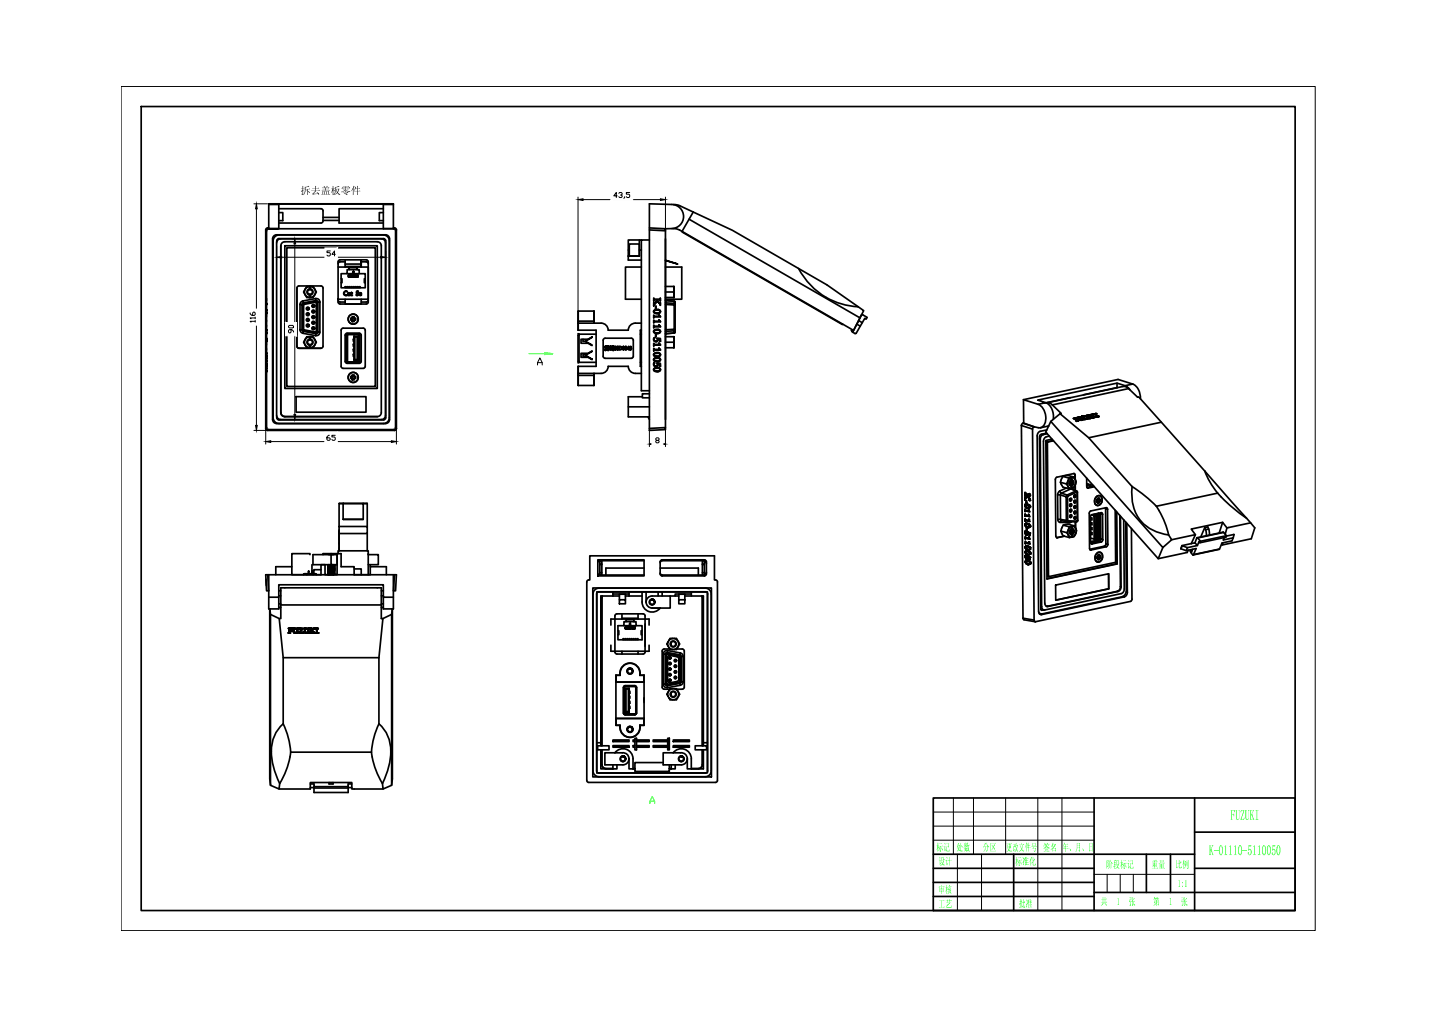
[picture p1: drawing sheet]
<svg xmlns="http://www.w3.org/2000/svg" width="297mm" height="210mm" viewBox="0 0 297 210" stroke-linecap="round" stroke-linejoin="round" font-family="sans-serif">
<defs><g id="words">
<g font-size="3" fill="#0f0">
<text x="254.2" y="169.4">FUZUKI</text>
<text x="249.7" y="176.7">K-01110-5110050</text>
</g>
<text font-size="2.1" x="62.1" y="40.1">拆去盖板零件</text>
<g font-size="2.1" fill="#0f0">
<text x="193.4" y="175.8">标记</text>
<text x="193.8" y="178.7">设计</text>
<text x="197.6" y="175.8">处数</text>
<text x="203" y="175.8">分区</text>
<text x="207.9" y="175.8">更改文件号</text>
<text x="209.7" y="178.7">标准化</text>
<text x="215.5" y="175.8">签名</text>
<text x="219.5" y="175.8">年、月、日</text>
<text x="228.5" y="179.3">阶段标记</text>
<text x="237.8" y="179.3">重量</text>
<text x="242.8" y="179.3">比例</text>
<text x="193.8" y="184.5">审核</text>
<text x="243.2" y="183.2">1:1</text>
<text x="193.8" y="187.4">工艺</text>
<text x="210.4" y="187.4">批准</text>
<text x="227.4" y="187">共</text>
<text x="230.6" y="187">1</text>
<text x="233.2" y="187">张</text>
<text x="238.2" y="187">第</text>
<text x="241.4" y="187">1</text>
<text x="244" y="187">张</text>
</g>
</g></defs>
<g fill="none" stroke="#000" stroke-width=".35">
<path d="M29.2 22h238.3v166.1h-238.3zM54.9 47.5v41M54.9 47.5l.2 .2M55.1 47.7v40.6M55.3 47.1l-.3 .1-.1 .3M55.3 47.1l.2 .2M55.3 47.1h.2M55.5 47.3l-.3 .1-.1 .3M55.5 42.2h25.8M55.5 47.2h2.1l-2.1 .1M56.6 48.8l.5-.3h22.5a.83 .83 0 0 1 .9 .8v37.4a.83 .83 0 0 1-.9 .8h-22.5a.84 .84 0 0 1-.8-.8v-37.4zM57.1 50.2v35.6"/>
<path d="M57.2 50a.51 .51 0 0 1 .4-.7h21.6l.4 .2 .1 .3-.1 36.7-.4 .3h-21.6a.53 .53 0 0 1-.4-.8M57.6 43.1h8.7l.4 .2v.2v2a.44 .44 0 0 1-.4 .6h-8.7M57.6 47.3h23.7M57.6 43.9h.8v1.7h-.8M57.6 42.2v5M58 49.3a.83 .83 0 0 0-.9 .9M58.3 50.2l.5-.3h19.1a.83 .83 0 0 1 .9 .9v34.4a.83 .83 0 0 1-.9 .9h-19.1a.84 .84 0 0 1-.8-.9v-34.4zM58.8 50.8h19.1v29.5h-19.1zM59.2 51.2h18.3v28.6h-18.3zM61.3 59.5v12M61.3 59.5l.1-.2 .3-.2h4.6l.4 .2v.2v12.2l-.4 .2-4.6 .1-.3-.3-.1-.2M63 59.8l-.3 .5 .3 .5"/>
<path d="M63 59.8l-.1 .5 .1 .5M63.1 59.7l-.1 .1M63.1 59.7l.4-.4 .4-.1v.6M63.9 59.7a.63 .63 0 0 0-.5 .6 .63 .63 0 0 0 .5 .6M63.9 59.8a.51 .51 0 0 0-.4 .5 .51 .51 0 0 0 .4 .5M63.9 59.8h.2M64.1 59.2h-.7l-.3 .5M64.1 59.7v.1M64.1 59.8a.51 .51 0 0 1 .4 .5 .51 .51 0 0 1-.4 .5M64.1 59.7a.63 .63 0 0 1 .6 .6 .63 .63 0 0 1-.6 .6M64.1 59.2v.5M64.1 59.2h.6l.3 .5"/>
<path d="M64.1 59.2l.5 .1 .4 .4M65 59.7l.1 .1M65.1 59.8l.2 .5-.2 .5M65.1 59.8l.1 .5-.1 .5M66.7 44.9h3.3M66.7 45.5h3.3M69.8 55.2h6.3v6.6h-6.3zM70.3 53.7h5.4h.2l.2 .4-.1 8.5-.3 .2h-5.4M70.3 54.1h1M70.3 53.7l-.4 .2-.1 1.3M70.3 54.1h-.3l-.2 .4M70.5 56.5h1.2v-.8h.4v-.4h1.7v.4h.4v.8h1.2v3h-4.9z"/>
<path d="M70.5 57.6h.1v.8h-.1M71.3 53.7v1.5M71.3 54.6h3.3v-.9v1.4h-3.3M71.3 59.5v-.3h.2v.3M71.7 59.5v-.3h.2v.3M71.7 56.5h2.5M71.9 56.9h.2v.3h-.2zM72.1 59.5v-.3h.2v.3M72.1 55.7h1.7M72.2 56.9h.1l-.2 .1 .2 .2-.3-.2zM72.3 56.9h.2v.3h-.2zM72.5 56.9l.4 .3-.1-.3h.1v.3l-.3-.3 .1 .3h-.2z"/>
<path d="M72.5 59.5v-.3h.2v.3M72.9 56.1l.1-.1-.1 .2 .1 .2-.1-.2h.2l-.1 .2zM73 59.5v-.3h.2v.3M73 56.9h.2h-.2l.1 .3h-.1h.2zM73.2 56.9h.2v.3l.2-.3-.1 .3h-.2zM73.4 59.5v-.3h.2v.3M73.6 56.9l.4 .3-.1-.3h.1v.3l-.3-.3 .1 .3h-.2zM73.8 59.5v-.3h.2v.3M74.2 59.5v-.3h.2v.3M74.6 54.1h1.3l.2 .4M74.6 55.1v.1M75.4 57.6h-.1v.8h.1"/>
<path d="M78.8 49.3a.83 .83 0 0 1 .8 .9v35.6a.83 .83 0 0 1-.8 .9h-20.8a.84 .84 0 0 1-.9-.9M79.2 43.1h-9.2v3h9.2M79.2 43.9h-.8v1.7h.8M79.2 42.2v5M81.3 47.2l-2.1 .1M81.3 47.1h.2M81.3 47.3l.3 .1 .1 .3M81.5 47.1l-.2 .2v-5.2h-25.8v5.2M81.5 47.1l.3 .1 .1 .3M81.9 47.5l-.2 .2v40.6M81.9 47.5v41M129.8 52.9v.8h2.7"/>
<path d="M129.8 51.7v1.2M129.8 52.9h2.3M130 50.4h2.1v2.5h-2.1zM132.1 49.6h-2.3v2.1h.2M132.1 51.7h.4M132.5 49.6h-.4v3.3h-2.3M132.5 55.2h-3.3v6.6h3.3M134.1 49.6h-1.6v31.1h1.6M134.1 47.1l3.4 .2v.4l-3.4-.2M137.5 49.3v37.4M137.5 47.3a3.4 3.4 0 0 0 3.2-1 2.49 2.49 0 0 0 .3-2.6 2.49 2.49 0 0 0-2.2-1.5l-4.7-.1v46.8l3.4-.2v-.4l-3.4 .2M137.5 55.2h3.3v6.6h-3.3"/>
<path d="M137.5 53.8l2.5 .8-2.5-.8M137.5 59.2h1.7v.5l-.1-.5M137.5 47.7v40.6M139 47.2h.6M139.1 42.3l1 .1 3.1 1.4M139.2 59.8v1zM139.2 59.7v.1M139.6 47.2l1.3 .6M140.9 47.8l35.4 20.5 1.3-2.6M141 47.9l-.1 .1 33.1 19.1 .1-.1M143.2 43.8l-2.3 4M143.2 43.8l8.1 3.8 13.6 7.9a107.2 107.2 0 0 1 13.5 8.7l-.8 1.5-35.3-20.4"/>
<path d="M164.9 55.5a14.7 14.7 0 0 0 12.4 7.9M54.9 61.6l.1 .6zM54.9 75.1l.1 .5M54.9 70l.1 .5M54.9 69.9h.1M54.9 75.5h.1M54.9 75h.1M54.9 73.1h.1M54.9 73.5h.1M54.9 74.1h.1M54.9 74.5h.1M54.9 64.2h.1"/>
<path d="M54.9 64.6h.1M54.9 68.3h.1M54.9 68.7h.1M54.9 69.8h.1M54.9 76.2h.1M54.9 76.6h.1M54.9 69.8l.1 .8zM54.9 74.9l.1 .8zM54.9 63h.1M54.9 75v.2M54.9 73.5l.1 .2M54.9 65.3v.2"/>
<path d="M54.9 74.5l.1 .2M54.9 66.3v.2M54.9 67.4v.1M54.9 72.2v.1M54.9 64.5l.1 .3M54.9 68.7l.1 .2M54.9 69.8v.3M54.9 71.1v.2M54.9 76.5l.1 .3M54.9 74h.1M54.9 68.2h.1M54.9 61.8h.1"/>
<path d="M54.9 62h.1M54.9 62.7h.1M54.9 75.6h.1M54.9 73h.1M54.9 74l.1 .1M54.9 64.1h.1M54.9 68.8h.1M54.9 76.1h.1M54.9 74.7h.1M54.9 75.7h.1M54.9 73.6h.1M54.9 73.6l.1 .1"/>
<path d="M54.9 73.9h.1M54.9 74.6h.1M54.9 64h.1M54.9 64.7h.1M54.9 68.8l.1 .1M54.9 70.6h.1M54.9 76h.1M54.9 76.7h.1M55 75.7h.1M55 73.7h.1M55 64.7v.1M55 68.9h.1"/>
<path d="M55 70.6h.1M55 63.2v.6zM55 69.1v.5zM55 76.1v.5zM55 63.9l-.1 .3M55 70.5h.1M55 75.9l-.1 .3M55 68.1h-.1M55 72.9h-.1M55 64h-.1M55 68v.9zM55 72.8v.9z"/>
<path d="M55 73.9v.8zM55 64.1v.6zM55 68.2v.6zM55 73v.6zM55 74v.6zM55 75.6h.1M55 72.8l-.1 .3M55 73.9l-.1 .2M55 68l-.1 .3M55 63.2v.6M55 69.1v.5M55 62.2h.1"/>
<path d="M55 72.8v.1M55 73.9h.1M55 75.9v.1M55 63.9v.9zM55 75.9v.9zM55 62.1l-.1 .7M55 70.5h-.1M55 75.6h-.1M55 68v.1M55 62l-.1 1.2zM55 75.5v.2M55 73v.1"/>
<path d="M55 73h.1M55 74v.1M55 74h.1M55 74.6h.1M55 64.1v.1M55 64.1h.1M55 68.2v.1M55 68.2h.1M55 68.8h.1M55 69.9v.6M55 76.1v.1M55 76.1h.1"/>
<path d="M55 70.1h.1M55 75.2h.1M55 75.3h.1M55 75.4h.1M55 70h.1M55 70.2h.1M55 70.3h.1M55 70.4h-.1M55 73.6h.1M55 64.6h.1M55 70.3v.3M55 76.6h.1"/>
<path d="M55 65l-.1 .7zM55 66.1l-.1 .6zM55 67.1l-.1 .6zM55 70.9l-.1 .6zM55 71.9l-.1 .6zM55 64.6l-.1 .1M55 61.8h.1M55 75.6v.1M55 66.4h.1M55 62.7h.1M55 62.8h.1M55 73.1h.1"/>
<path d="M55 73.5h-.1M55 65.2v.1M55 65.3h.1M55 74.1h.1M55 74.6h-.1M55 66.2v.2M55 67.3v.1M55 67.4h.1M55 72.1v.1M55 72.2h.1M55 64.2h.1M55 64.6h-.1"/>
<path d="M55 68.3h.1M55 68.7h.1M55 68.7h-.1M55 71v.2M55 71.2h.1M55 62h.1M55 62.7v.2M55 73.5v.1M55 74.5v.1M55 64.5v.2M55 68.7v.1M55 76.5v.1"/>
<path d="M55 62.9h.1M55 73.5h.1M55 74.5h.1M62 62.9h.4v5.2M62 68.1h.4M62 62.9v5.2M62 68.1a.74 .74 0 0 0 .6 .8M62.4 68.1l.3 .3 .1-.1 2.3 .5M62.5 68l-.1 .1M62.5 68l.3 .3-.3-.3M62.6 68.9l.1-.5 2.6 .5M62.6 62.2l2.6-.5 .1 .4-2.6 .5"/>
<path d="M62.6 68.9l2.6 .4M62.6 62.2l.1 .4M62.6 62.2a.74 .74 0 0 0-.6 .7M62.7 62.6l.1 .1M62.7 62.6l-.3 .3 .1 .1v5M62.7 62.9l2.6-.5v6.2l-2.6-.5zM62.8 62.7l-.3 .3M63 70.2l-.3 .5 .3 .5M63 71.2l.1 .2M63 60.8l.1 .2M63 70.2l-.1 .5 .1 .5M63.1 71.4l.3 .4h.5"/>
<path d="M63.1 61l.3 .5h.5M63.1 71.4l.4 .3 .4 .1M63.1 70l.4-.3 .4-.1v.6M63.1 61l.4 .3 .4 .2M63.9 60.8v.7M63.9 71.2v.6M63.9 70.1a.63 .63 0 0 0-.5 .6 .63 .63 0 0 0 .5 .6M63.9 70.2a.51 .51 0 0 0-.4 .5 .51 .51 0 0 0 .4 .5M63.9 70.2h.2M63.9 71.2h.1M63.9 71.2h.2M63.9 60.8h.1"/>
<path d="M63.9 60.8h.2M64.1 71.2v.6l.5-.1 .4-.3M64.1 69.6h-.7l-.4 .6M64.1 60.8v.7l.5-.2 .4-.3M64.1 70.1v.1M64.1 70.2a.51 .51 0 0 1 .4 .5 .51 .51 0 0 1-.4 .5M64.1 70.1a.63 .63 0 0 1 .6 .6 .63 .63 0 0 1-.6 .6M64.1 69.6v.5M64.1 69.6h.6l.4 .6M64.1 69.6l.5 .1 .4 .3M65 71.4l-.3 .4h-.8M65 61l-.3 .5h-.8"/>
<path d="M65.1 71.2l-.1 .2M65.1 70.2l.2 .5-.2 .5M65.1 60.8l-.1 .2M65.1 70.2l.1 .5-.1 .5M65.1 68.8l.2 .1M65.2 62.2l.2 .1 .1 .3zM65.2 61.7l.6 .1 .3 .6M65.3 68.9l-.1 .4M65.5 68.5l-.4 .3M65.5 68.5l-.1 .2-.2 .1M65.7 62.4l-.2-.2-.2-.1-.2 .1-2.3 .5M65.7 62.4v6.2l-.2-.1"/>
<path d="M65.7 62.4l-.2 .2v5.9M65.7 62.4h.4M66.1 68.6l-.3 .6-.6 .1M66.1 62.4v6.2h-.4l-.2 .3h-.2M69.8 61.8l.1 .8 .4 .2M69.8 62l.2 .3 .3 .1M70.3 62.4h1M70.9 67.8h4.1l.2 .1 .2 .3v7.7l-.4 .2h-4.1M70.9 67.8l-.4 .2v.2v7.5l.2 .3 .2 .1M71.1 60.3l.3-.1h.3v.1l-.2-.1h-.2l-.2 .4 .2 .4h.2l.3-.2-.1 .2-.6-.1-.1-.3zM71.3 61.8v1h3.3v-1M71.5 68.9l2.7-.1 .4 .2v5.6l-.2 .4-2.7 .1-.4-.2v-5.6z"/>
<path d="M71.6 69.3v5.4M71.7 74.8h2.5zM71.7 69.1h2.5zM71.7 69.1v5.7zM71.9 69h-.2v.3h-.1v5.4l.1 .2h.2M71.9 74.8v.1h2.1v-.1M71.9 69.1v-.1h2.1v.1M71.9 74.9h2.1M71.9 69h2.1M71.9 60.5h.3l.1 .5h-.4l.3-.3-.1-.2-.2 .2zM72 60.9l.2-.1-.2 .2zM72.4 65.7h.3v-.3h.5v.3h.3v.4h-.3v.3h-.5v-.3h-.3z"/>
<path d="M72.4 77.8h.3v-.3h.5v.3h.3v.4h-.3v.3h-.5v-.3h-.3zM72.6 60.4v.1h.2l-.2 .1v.4h.2l-.1 .1-.2-.1-.1-.4zM72.7 65.7h.5v.4h-.5zM72.7 77.8h.5v.4h-.5zM73.1 69.5l.2 .1v4.7l-.2 .1zM73.1 73.2h-.1v.4h.1M73.1 72.2h-.1v.4h.1M73.1 70.1h-.1v.4h.1M73.1 71.1h-.1v.4h.1M73.1 69.5h.8M73.3 74.3h.5l.1 .1h-.8M73.3 69.6h.5"/>
<path d="M73.7 60.2l.3-.1-.3 .2v.2h.3l.1 .2-.3 .4-.2-.1h.2l.2-.2-.1-.2h-.3zM73.8 74.3v-4.7l.1-.1v4.9M74 69h.2v.3M74.2 69.1v5.7M74.2 69.1h.1M74.2 69.3h.1v5.4h-.1M74.2 74.7v.2h-.2M74.3 60.6l.3-.1 .1 .2h-.4v.1l.1 .2h.3h-.4zM74.3 69.3v5.4M74.3 60.6h.3l-.3 .1zM76.1 62l-.2 .3-1.3 .1M119.4 66.8v1.4"/>
<path d="M119.4 77.1h.1M119.4 77.1h4.8a1.45 1.45 0 0 0 1.4-1.4h4.2a1.45 1.45 0 0 0 1.4 1.4h1.3M119.4 66.8h4.8a1.45 1.45 0 0 1 1.4 1.4h4.2a1.45 1.45 0 0 1 1.4-1.4h1.3M119.4 77.1v.5M119.4 68.2h3.7v7.5h-3.7M119.4 64.3v2M119.4 75.7v1.4M119.4 79.6h3.3M119.4 64.3h3.3M119.4 64.3v2.5M119.4 75.7v3.9M119.4 66.8h.1"/>
<path d="M119.6 69.1l-.2-.2 .2 .1v.3M119.6 74.8l-.2 .2 .2-.1M119.6 69.1h.1M119.6 69.3v5.6M119.6 69.3h-.2v5.4h.2M119.6 74.9h3.5M119.6 69h3.5M119.6 74.8h.1M120 73h1.5l.8-.5-1.4 .9 1.4 .9-.8-.5h-1.5zM120 70.1h1.5l.8-.5-1.4 .9 1.4 .9-.8-.5h-1.5zM120.4 70.1v.4h.5M121.3 73.2h-.9v.4h.9"/>
<path d="M121.5 70.1h.1M121.8 71.1h.2M122.2 72.6h.1M122.7 64.3v2M122.7 77.6v-.5v2.5M122.7 77.6h-3.3v2M122.7 66.3h-3.3v.5M122.7 64.3h.1M122.7 64.3v2.5v-.5M122.7 77.6v2M124.6 70.1l.4-.2h5.6l.2 .4v3.5l-.4 .2h-5.6l-.2-.4zM125 71.5l.8 .1h-.8l-.1 .1z"/>
<path d="M125 72h.6l.1 .4h-.7zM125.1 72.1l.2 .1zM125.1 72.2h.2v.1h-.2zM125.1 71.7h.5zM125.1 71.8h.4l.1 .2h-.5zM125.1 71.8l.4 .1zM125.3 71.4l.1 .2zM125.4 72.1l.2 .1zM125.4 72.2h.2v.1h-.2zM126.1 71.4v.8l.2-.5-.1 .6-.3-.1 .1-.6 .1 .6zM126.3 71.9h.6h-.2v.5l-.2-.1h.2v-.4zM126.3 71.6h.2v-.2l.1 .2h.2h-.2l-.3 .3 .2-.3z"/>
<path d="M126.4 71.9l.2 .1v.2l-.2 .1zM126.4 72l.1 .2zM126.6 71.7l.2 .1zM127 71.6h.2l-.1 .3h.4l-.1-.3h.3l-.1 .6 .1 .1h-.3l.1-.4h-.4l.1 .4h-.3l.2-.1zM127.7 71.6l.7 .1v.4l-.7 .1h.1zM127.9 71.6l.4 .1-.1 .5h-.3zM128.7 71.6l.2 .2-.1 .4-.1-.1zM129.2 71.6l.2 .1-.1 .5-.2-.1zM129.8 71.7v.3h-.2zM129.9 71.6l.1 .5-.2 .2v-.2l-.3-.1zM130.1 71.6h.3l-.1 .2 .2 .2-.2 .3-.2-.1 .3-.1v-.2h-.2l.1-.2h-.2zM132.3 74.9h.2"/>
<path d="M132.3 69h.2M132.5 68.2h-.2v7.5h.2M135 61.6l.1 .2h1.2l.1-.2v.6l-.1-.2h-1.2l-.1 .2zM135 62.5l.1 .2 .6-.7 .6 .7 .1-.2v.6l-.6-.9-.8 1zM135 65.1l.2 .2h1l-.1-.3 .3 .5h-1.2l-.2 .2zM135 66.2l.1 .2h1.1l-.1-.3 .3 .4h-1.3l-.1 .2zM135 67.2l.2 .2h1l-.1-.3 .3 .4h-1.3l-.1 .2zM135 71l.2 .2h1l-.1-.3 .3 .4h-1.2l-.2 .2zM135 72l.1 .2h1.1l-.1-.3 .3 .4h-1.3l-.1 .2zM135.1 61.6v.2M135.1 62.5v.2M135.1 65.1l.1 .2"/>
<path d="M135.1 66.2l.1 .2M135.1 67.2l.1 .2M135.1 72l.1 .2M135.1 71l.1 .2M135.1 75.3l.3 .3M135.1 70.1l.3 .4M135.1 76.2l.3-.3h.6l.3 .2 .1 .3-.3 .3-.7 .1-.4-.3zM135.1 69.8l.1 .1-.1 .3 .3 .3 .3-.2v-.4l.7 .1v.5h-.1v-.5h-.4l-.1 .5-.6 .1-.2-.4zM135.1 75h.1l-.1 .4 .3 .2 .4-.2-.1-.3h.7v.6l-.1-.1v-.5h-.4l-.1 .5-.5 .1-.3-.3zM135.1 68.2l.4-.2h.4l.4 .2 .1 .3-.3 .4h-.7l-.4-.3zM135.1 73l.4-.2 .5 .1 .3 .1 .1 .3-.3 .4h-.7l-.4-.3zM135.1 74.1l.8-.2 .4 .2 .1 .3-.3 .3h-.7l-.4-.2z"/>
<path d="M135.1 64.2l.9-.1 .3 .1 .1 .2-.3 .2h-.7l-.3-.1zM135.1 68.3l.9-.1 .3 .1 .1 .2-.3 .2h-.7l-.3-.1zM135.1 73.1l.9-.1 .3 .1 .1 .2-.3 .2h-.7l-.3-.1zM135.1 74.2l1-.2 .3 .3-.3 .3h-.7l-.3-.2zM135.1 76.2l1-.1 .3 .3-.3 .2h-.7l-.3-.1zM135.1 74.9v.3M135.1 69.8v.3M135.1 64.1l.9-.2 .3 .2 .1 .3-.3 .3-.7 .1-.4-.3zM135.1 62v.2M135.1 62h.1M135.2 65.5l-.1 .2M135.2 66.5l-.1 .2"/>
<path d="M135.2 67.5l-.1 .2M135.2 72.3l-.1 .2M135.2 71.3l-.1 .2M135.4 63.2l.1 .6zM135.4 69.1l.1 .5zM135.5 63.2v.6M135.5 69.1v.5M135.7 75.1h.7v.6M135.7 69.9l.7 .1v.5M135.7 73h-.1a.32 .32 0 0 0-.5 0 .32 .32 0 0 0 0 .5l.6 .1M135.7 74h-.1a.32 .32 0 0 0-.5 .1 .32 .32 0 0 0 0 .4l.6 .1M135.7 64.1h-.1a.32 .32 0 0 0-.5 0 .32 .32 0 0 0 0 .5l.6 .1"/>
<path d="M135.7 68.2h-.1a.32 .32 0 0 0-.5 0 .32 .32 0 0 0 0 .5l.6 .1M135.7 76.1h-.1a.32 .32 0 0 0-.5 0 .32 .32 0 0 0 0 .5h.6M135.7 62l.6 .7M135.8 62.2l-.7 1M135.9 75.1v.4l-.4 .2M135.9 70v.4l-.4 .2M135.9 72.8l.4 .2 .1 .3-.2 .3-.5 .1M135.9 73.9l.4 .2 .1 .3-.2 .2-.5 .1M135.9 63.9l.4 .2 .1 .3-.2 .3-.5 .1M135.9 68l.4 .2 .1 .3-.2 .3-.5 .1M135.9 75.9l.4 .2 .1 .3-.2 .3-.5 .1M136.1 65l.3 .5"/>
<path d="M136.1 66.1l.3 .4M136.1 67.1l.3 .4M136.1 71.9l.3 .4M136.1 70.9l.3 .4M136.4 62.1v.1M136.4 61.7v.4M136.4 63v.1M136.4 62.6v.4M136.4 61.6h.1M136.4 62.5v.1M137.5 71.8h1.7v-.4l-.1 .4M137.5 69.6h1.7v.5l-.1-.5"/>
<path d="M137.5 62.9l.1 5.2M137.5 61.5h1.7v-.5l-.1 .5M137.5 70.7h1.6M137.5 68.1h.1M137.5 60.3h1.6M137.5 62.6h.1M137.5 62.1h.1M137.5 62.1l1.9 .2 .1 6.3-.2 .2M137.6 68.4l1.7-.1v.5M137.6 62.1l1.7 .1v.5M137.6 62.1v.5M137.6 68.4v.5"/>
<path d="M137.6 62.6l1.7 .1M137.6 62.1h.1M137.6 68.9h.1M137.6 68.1v.3M137.6 62.6v.3l1.7 .1v5M137.6 68.9h-.1M137.6 68.4l-.1 .1M139.2 70.2v1zM139.2 60.8v.2M139.2 70.1v.1M139.2 71.2v.2M139.3 68.8h.1"/>
<path d="M139.3 62.7v.3l.2-.1M139.3 68l.2 .1M139.3 68.8l-1.7 .1M139.3 68l-1.7 .1M139.3 68v.3l.2-.2M139.3 62.2l.2 .2M139.3 62.7l.2 .2M139.3 62.2h.1M139.5 68.6l-.2 .2M177 67l1-1.9 .2-.1 .9 .6-.2 .3-.3-.1-.9 1.6M177 67l-.8 1.4-.4-.2 .2 .4 .7 .3 1-1.5M177 67l.7 .4"/>
<path d="M177.4 66.2l.7 .5M230.7 79.2v.9M232.4 79.7l.6 .3 .4 .6M234 79.3a3.1 3.1 0 0 1 1.6 3.1M54.9 88.5l.1 .3 .3 .1M55.1 88.3l.1 .3 .3 .1M55.1 88.3l-.2 .2M55.3 88.9l.2-.2h25.8l.2 .2M55.3 88.9h26.2M57.6 87.5a1.2 1.2 0 0 1-1.2-1.2v-36.5a1.21 1.21 0 0 1 1.2-1.3l21.6 .1a1.19 1.19 0 0 1 1.2 1.2v36.5a1.2 1.2 0 0 1-1.2 1.2M61.2 81.9h14.4v3.3h-14.4zM81.7 88.3l.2 .2"/>
<path d="M81.7 88.3l-.1 .3-.3 .1M81.9 88.5l-.1 .3-.3 .1M129.8 84h4.3M132.7 82h-2.9v4.1h4.3M133.8 86.1l.3 .6M134.1 81.4h-1.4v.8h1.4M211 87.9l.3 39.8M211 87.9l2.3 .7M211.3 87.4l2.3 .8M211.3 87.4l-.3 .5M211.4 82.6l.1 4.8h-.2M211.4 82.6l19.6-4.2 3 .9-1.6 .4-1.7-.5-16.4 3.5 1.7 .5-1.6 .3z"/>
<path d="M211.5 87.4l2.1 .8M213.3 88.6l.3 39.5-2.3-.4M213.6 88.2l-.3 .4M213.6 88.2l1.3 .2M214.4 83.5a3.1 3.1 0 0 1 .9 4.7l-.4 .2M214.7 90.7h.2M214.9 90.7l.3 34.7M215.2 89.7l.3 .1M215.5 89.8a.94 .94 0 0 0-.6 .9M216 83.2a3.2 3.2 0 0 1 1.6 3.4M216.1 83.2h.1a1.33 1.33 0 0 1 1.2 .5M216.2 89.5l-1.2 .2-.3 .6 .3 35.5 .1 .3 .4-.1"/>
<path d="M216.2 91.3l.2 27.8h.2M216.2 88.8l-1.3 .3a.94 .94 0 0 0-.7 .9l.3 36.3M216.3 89.6l-.8 .2M216.6 88h.1M216.6 88l-1.7 .4M216.8 90.1a1.08 1.08 0 0 0-1.3 1.1l.3 33.4a.58 .58 0 0 0 .7 .7M217.1 87.1l23.1 26 1.8-1.6-.6-1a8.2 8.2 0 0 1-7.6-9v-1a28.9 28.9 0 0 1 5.1 4.1l12.6-2.7a32.8 32.8 0 0 0 6 5.2M217.3 90.7l-1.3 .3 .3 28.6 14.5-3.1h-.2M217.4 83.7l1.8 1.7-.2 .1-1.9 1.6-1.1 2.2 23.3 26.1 5.9-1.3 .3-.4M217.6 91l-1.4 .3h.2M217.6 91.1l-1.2 .2 .2 27.8 13.9-2.9-.1-10.8M219 85.5l5.9 4.9 8.9 10.1"/>
<path d="M219.5 98.4l1.3 .4M219.9 82.4h.1M220.3 100l-1.2-.4 .1 .4M220.3 100l.3 .4M220.6 99.5v.9M220.6 99.5l-.3 .5M220.6 99.3v.2M220.6 82.2l.1 .1M220.8 98.8l-.2 .5M221 99.5l-.1 .3M221 82.2h.1M221.1 99.4v.1"/>
<path d="M221.1 99.5l-.2 .4M221.1 99.5l-.2 .5M221.2 99.3v.2M221.2 99.3v.3M221.2 99.5l-.3 .6 .3-.5M221.2 99.3l-.3 .5 .2 .5M221.2 99.3a.55 .55 0 0 1-.2 .8 .61 .61 0 0 0 .2-.8zM221.3 98.7l-.5 .1M221.3 98.7l-.7 .6M221.3 98.6v.6M221.3 99.2h-.1M221.3 99.2v.1"/>
<path d="M221.3 99.2l-.1 .1M221.3 99.2h.1M221.3 99.2a.65 .65 0 0 0-.4 .6 .65 .65 0 0 0 .4 .6M221.3 99.2a.56 .56 0 0 1-.3 1M221.3 99.3a.52 .52 0 0 1 .4 .4 .52 .52 0 0 1-.3 .5M221.4 98.7v.5M221.4 98.7l-.3-.1 .2 .1M221.4 99.2l-.1 .1M221.4 98.7l.7 .3M221.4 99.2a.65 .65 0 0 1 .4 .6 .65 .65 0 0 1-.4 .6M221.7 86.4l.7-.1 .1 .1h-.5l.2 .3 .3-.1v-.1l.2 .2h-.5l.5 .3h-.4zM221.7 86.4l.6-.1 .2 .1"/>
<path d="M221.7 86.4h.1M221.8 98.5l-1.2-.3a1.19 1.19 0 0 0-1.5 1.3v.1M221.8 98.5l-.4 .2M221.8 98.5l.3 .5M221.9 97.8l.1 .4M222 86.4l.2 .3 .3-.1M222 86.4h.1M222 86.5h.1M222 98.2l.1 .9M222 98.2v.8M222.1 99l.1 .4-.1 .7M222.1 98.2l-.1-.3-.2-.1-3.5 .8-.3 .2 .1 11.9"/>
<path d="M222.1 99.1l.2 .4-.2 .6M222.2 86.7h.1M222.2 86.7l.5 .3M222.4 86.3h.1M222.4 87h.1M222.4 87h-.1M222.4 86.3l.4-.1 .4 .5 .3 .1v-.2l-.5-.4 .2-.1 .5 .6-.6 .1zM222.4 86.5l.3 .2M222.5 86.5h.1M222.5 86.6h.1M222.5 86.9v.1M222.5 87h.1"/>
<path d="M222.6 87h.1M222.7 87h.1M222.7 86.3l.5 .5 .4-.1M222.7 86.3h.1M222.7 86.2h.1M222.7 86.2l-.3 .1M222.8 86.2h.1M223 86.2h.1M223.1 86.7h.1M223.2 86.2l.4 .5M223.2 86.2h.1M223.2 86.1h.1"/>
<path d="M223.2 86.8h.1M223.3 86.1l-.3 .1M223.3 86.8h.1M223.4 86h.6l.1 .6 .4-.1v-.1l.2 .1-.7 .2-.1-.7-.4 .2zM223.4 86h.6l.1 .6 .4-.1M223.4 86.8h.1M223.4 86h.1M223.4 86.1h.1M223.4 86v.1M223.5 86.8h.1M223.5 86.1h.1M223.5 86.2h.1"/>
<path d="M223.5 86.1v.1M223.5 86.5h.1M223.6 86.8h.1M223.6 86.6h.1M223.6 86.7h.1M224.1 86h.1M224.1 86.6h.1M224.1 85.9h.4l.4 .5h.4v-.2l-.6-.4 .3-.1 .4 .7h-.5zM224.3 86.6h.1M224.4 86.6h.1M224.4 85.9l.5 .5 .4-.1M224.4 85.9h.1"/>
<path d="M224.4 85.9v.1M224.5 85.9h.1M224.5 98.8v1.7l.1 .3h.2M224.5 85.9h-.4M224.5 99.9l1.3 .4M224.5 86.5h.1M224.5 86.4l.2 .1M224.7 85.8h.1M224.8 86.3h.1M224.9 86.4h.1M224.9 90.4l15-3.2 9 10.1M224.9 85.8l.5 .6"/>
<path d="M224.9 85.8h.1M225 85.8h-.1M225 86.4h.1M225 85.7v.1M225 85.7l-.2 .1M225.1 86.4h.1M225.1 85.7h.3l.6 .6h-.3zM225.1 85.7h.1M225.2 86.4h.1M225.3 86.2h.1M225.3 85.7l.7 .6M225.3 85.7h.1"/>
<path d="M225.3 86.4h.1M225.3 86.3v.1M225.4 86.3h.1M225.4 85.7h.1M225.4 85.7h-.3M225.6 85.6h.3l-.2 .3 .9 .2-.4 .1-.6-.2 .2-.3zM225.6 86h.1M225.6 85.6h.1M225.6 85.9v.1M225.7 85.9h.1M225.7 85.9l.9 .2M225.7 85.7l-.1 .3"/>
<path d="M225.7 86.3h.1M225.7 85.7h.1M225.8 85.7h-.1M225.8 86.3h-.1M225.8 86.3h.1M225.8 86.2h.1M225.9 86.3h.1M225.9 85.6h.1M225.9 85.5v.1M225.9 85.6h-.3M226 85.5l.4-.1-.1 .1 .7 .5-.4 .1h.1l-.5-.6zM226 86.2v.1"/>
<path d="M226 85.5h.1M226.3 85.5l.5 .5h.2M226.3 85.5h.1M226.3 86.2h.1M226.3 86.2h-.1M226.4 85.5h-.1M226.4 85.4v.1M226.4 85.5h-.4M226.4 86.1h.1M226.5 86.1h.1M226.6 86.1h.1M226.7 86.1h.1"/>
<path d="M226.7 86.1h-.1M226.8 86h.1M226.9 86h.1M227 86h.1M229.7 80.3h.1M230.8 80.1l-7 1.5M233.1 80.3l1.9 1.8 .2-.1 4.7 5.2M233.1 80.3l-15.7 3.4M233.1 80.3a1.33 1.33 0 0 0-1.2-.5l-15.8 3.4M248.9 97.3l10.3 11.7-.7 2.3-6 1.3-.2-.2M248.9 97.3l.9 2 1.7 2.6M54.9 119.6l.1 1.4"/>
<path d="M55.3 118.7l.2 3.4M55.5 118.7h26.4l-.2 3.4h-.4l.2-3.4M55.5 118.7h-.6l.2 3.4h.4M55.5 118.7v7.1h2.1v-2.4M62.7 118.6l2.5-.1 .1 .2M63 118.5l-.3 .2M63.1 118.5l.3 .1M63.4 118.6v.1M63.7 118l-.1 .5M63.8 118v.5M63.9 118.5l-.5 .1M64 114.6v-.2h-3.7v2.7"/>
<path d="M64.2 118.5l.5 .1M64.4 116.7v1.8M64.6 118h-.1v.5M64.6 118l.2 .5M64.7 118.6v.1M64.9 118.5l-.2 .1M65.1 118.5l.2 .1M66.3 117.7h-1.5v.8M67.8 118.7h.1M67.8 117.9h.1M67.8 118.5l.1 .1M67.8 118.3l.1 .1"/>
<path d="M67.8 117.5h.1M67.8 118.1h.1M67.8 117l.1 .1M67.8 117.7h.1M67.8 117.2l.1 .1M67.8 116.8l.1 .1M67.8 116.7h.1M67.9 116.7h.1M67.9 116.9h.1M67.9 117.1v.1M67.9 117.3v.1M67.9 117.5v.1"/>
<path d="M67.9 117.7v.1M67.9 117.9v.1M67.9 118.1v.1M67.9 118.3v.1M67.9 118.6h.1M67.9 118.6l-.1 .1M67.9 118.4l-.1 .1M67.9 118.2l-.1 .1M67.9 118h-.1M67.9 117.8h-.1M67.9 117.6h-.1M67.9 117.4h-.1"/>
<path d="M67.9 117.2h-.1M67.9 116.9l-.1 .1M67.9 116.7l-.1 .1M68 116.7h-.1M68.4 117.8h-.6M68.4 117.6h-.6M68.4 117.6h.6h-.1M68.4 117.4h-.6M68.4 117.4h.6h-.1M68.4 117.2h-.6M68.4 117h-.6M68.4 116.8h-.6"/>
<path d="M68.4 114.4h1.2v4.3h-2.5v-2h-.8v2h-6v-1.6h-3.3v1.6M68.4 114.6h1.2v2.1h-1.2zM68.4 114.4h-1.7v.2M68.4 114.4v.2M68.8 116.7h-.9M68.9 118.7h-.9M68.9 118.5l-1 .1M68.9 118.5l.1-.1-1.2 .1M68.9 118.3l.1 .1-1.2 .1M68.9 118.2l-1 .1M68.9 118l-1 .1M68.9 117.8l-1 .1"/>
<path d="M68.9 117.6l-1 .1M68.9 117.4l-1 .1M68.9 117.5l.1 .1h-.6M68.9 117.2l-1 .1M68.9 117.3h.1l-.6 .1M68.9 117l-1 .1M68.9 116.8l-1 .1M68.9 114.6h-4.3v2.1h3.8M68.9 118.7h.1M68.9 118.5l.1 .1M68.9 118.1l.1 .1M68.9 117.9h.1"/>
<path d="M68.9 117.7h.1M68.9 117l.1 .1M68.9 116.8l.1 .1M68.9 118.7h-.2M68.9 118.3l-1 .1M68.9 118.1l-1 .1M68.9 117.9l-1 .1M68.9 117.7l-1 .1M68.9 117.5l-1 .1M68.9 117.3l-1 .1M68.9 117.1l-1 .1M68.9 116.8h.1"/>
<path d="M68.9 117v.1M68.9 117.2v.1M68.9 117.4v.1M68.9 117.6v.1M68.9 117.8v.1M68.9 118v.1M68.9 118.2v.1M68.9 118.5h.1M68.9 116.7h.1M69 118.6l-1.2 .1M69 118.2l-1.2 .1M69 118l-1.2 .1"/>
<path d="M69 118h-1.2M69 117.8h-.6M69 117.1l-.6 .1M69 116.9l-.6 .1M69 116.7l-.6 .1M69 118.6l-.1 .1M69 118.2h-.1M69 118h-.1M69 117.8h-.1M69 116.9l-.1 .1M69 116.7l-.1 .1M69 117.1l-.1 .1"/>
<path d="M69.6 114.4h.9v2.7h2.7v1.6h3.3v-1.6h3.3v1.6M69.8 114.4v-.6h6.3v4.9M70 109.9v.3M70 109.5v.9M70 110.4h.1M70 109.7v.1M70 110.2h.1M70 111.2v.2M70 110.9v.3M70 111.4h.1M70 110.5v.4M70 111.2v.3"/>
<path d="M70 111.5h.1M70 111.5v1.6M70 113.2v.4M70 110.2v3.6v-.1M70 108.8h5.9v1.4h-5.9zM70 109.8v.1M70.9 104h-.9v4.8M70.9 104h4.1v3.3M70.9 104v3.3h4.1M70.9 107.3h4.1M70.9 104h5M70.9 104h-.9"/>
<path d="M70.9 104h.1M73.2 117.5h1.4v1.2M75 104h.9M75.9 104v4.8M75.9 110.2v3.6M76.1 114.4v.2h2v2.1h-2M76.5 116.7v.4M81.3 118.7v7.1h-2.1v-2.4M121.8 114.8h25.8v5h.3l.3 .4v41l-.3 .4h-26.3l-.4-.2v-41.2l.1-.3 .5-.1zM123.5 115.7h9.5v3.3h-9.5zM123.5 118.6h.4v.2h9.1M123.9 116v2.6"/>
<path d="M123.9 118.3h.4M123.9 116.6h.4M124.3 116.5l-.4 .1M124.3 115.8v3M133 115.8h-9.1v.2h-.4M133 117.4h-7.8v1.4M136.4 117.4h7.9v1.4M136.4 118.4l.2 .3 .2 .1M136.8 115.7h8.7v3.3h-8.7M136.8 115.7v.1h8.7M136.8 115.7h-.2l-.2 .4v2.5l.2 .3 .2 .1M136.8 115.8l-.2 .1-.2 .4"/>
<path d="M145.1 116.5l.4 .1M145.1 115.8v3M145.1 118.3h.4M145.1 116.6h.4M145.5 118.8h-8.7v.2M145.5 115.7h.2l.2 .4v2.5v.2l-.4 .2M145.5 116l.2 .1 .2 .3M145.9 118.2l-.2 .4h-.2M211.7 101.8l.1 .2 .8 .2 .1-.2v.5l-.1-.2-.8-.2-.1 .2zM211.7 102.3h.1M211.7 101.8v.5M211.7 101.8h.1"/>
<path d="M211.7 104.4h.1M211.7 102.7l.1 .2 .4-.6 .4 .8 .1-.2v.5l-.5-.9-.5 .8zM211.7 101.9h.1M211.7 102.2h.1M211.7 104.5h.1M211.7 102.7h.1M211.7 103.3h.1M211.7 102.7v.6M211.7 103.2h.1M211.7 104.3h.1M211.7 105.2l.1 .2 .8 .2-.1-.3 .2 .4-.9-.2-.1 .2zM211.7 105.2l.1 .5"/>
<path d="M211.7 108.4h.1M211.7 106.2l.1 .2 .8 .2-.1-.3 .2 .4-.9-.2-.1 .2zM211.7 106.2v.5M211.7 104.6h.1M211.7 108.3h.1M211.8 107.2v.2l.8 .2-.1-.3 .2 .4-.8-.2-.1 .2zM211.8 108.5h.1M211.8 107.7h.1M211.8 107.2v.5M211.8 109.9h.1M211.8 110h.1M211.8 110.1h.1"/>
<path d="M211.8 104.6h.1M211.8 108.3h.1M211.8 108.5v.1M211.8 102.1h.1M211.8 102.1l.8 .2 .1 .2M211.8 102.9h.1M211.8 109.8h.1M211.8 108.6h.1M211.8 110.2h.1M211.8 110.8l.1 .2 .7 .2-.1-.3 .3 .5-.9-.2-.1 .1zM211.8 104.3l.7 .1 .1 .4-.7-.1zM211.8 110.8v.5"/>
<path d="M211.8 113.1h.1M211.8 111.8l.1 .2 .7 .2-.1-.3 .3 .5-.9-.2-.1 .1zM211.8 114.1h.1M211.8 111.8v.5M211.8 108.2v.1M211.8 113.2h.1M211.8 115.1h.1M211.8 114.9h.1M211.8 114h.1M211.8 102.8h.1M211.8 116h.1M211.8 116.1h.1"/>
<path d="M211.8 105.5l.9 .2M211.8 113.9h.1M211.8 109.7v.5l.2 .2 .3-.1-.1-.4 .5 .2 .1 .5-.2-.5-.2-.1-.1 .5h-.3l-.2-.3zM211.8 112.9h.1M211.8 105.5h.1M211.8 106.5h.1M211.8 104.2l.4-.1 .3 .2 .2 .3-.1 .3-.3 .1-.4-.2-.2-.3zM211.8 108.3h.7l.2 .5-.7-.1zM211.8 106.5l.9 .2M211.8 115.2h.1M211.8 109.7h.1M211.8 107.5h.1"/>
<path d="M211.8 114.2h.1M211.8 104.7h.1M211.8 107.5l.9 .2M211.8 109.7v.6l.4 .3M211.8 114.8h.1M211.8 115.9h.1M211.8 113.3h.1M211.8 108.2h.1M211.8 108.7h.1M211.8 114.3h.1M211.8 116.2h.1M211.9 112.9l.2-.2 .4 .2 .3 .3-.1 .3-.3 .1-.3-.1-.3-.3z"/>
<path d="M211.9 114.7v.4l.2 .3 .2-.1v-.4l.5 .2v.5l-.1-.5-.3-.1-.1 .5h-.3l-.2-.4zM211.9 112.9h.1M211.9 107.5h-.1M211.9 108.2l.3-.1 .3 .2 .2 .2v.4l-.4 .1-.3-.2-.2-.3zM211.9 114.7l-.1 .1M211.9 113.3h.1M211.9 107.5h.1M211.9 104.2h-.1M211.9 104.8h.1M211.9 115.9h.1M211.9 112.9l.6 .1 .2 .2v.2l-.7-.1zM211.9 111.2l.9 .2"/>
<path d="M211.9 111.2h.1M211.9 115.3h.1M211.9 108.2h-.1M211.9 116.3h.1M211.9 113.9l.7 .1 .1 .4h-.7zM211.9 112.2h.1M211.9 110.4h.1M211.9 114.7v.6l.3 .3M211.9 112.2l.9 .2M211.9 113.8l.3-.1 .3 .2 .3 .3-.1 .3-.2 .1-.4-.1-.3-.4zM211.9 108.1h.1M211.9 115.8l.3-.1 .3 .2 .3 .3-.1 .3-.2 .1-.4-.1-.3-.4z"/>
<path d="M211.9 112.8h.1M211.9 114.4h.1M211.9 115.4h.1M211.9 115.9l.7 .1 .1 .4h-.7l-.1-.2zM211.9 104.2l.7 .2v.4M211.9 108.8h.1M211.9 115.8h.1M211.9 116.4h.1M211.9 113.8h.1M211.9 110.5h.1M211.9 108.2l.7 .2 .1 .3-.1 .1M211.9 104.1h.1"/>
<path d="M212 115.8h-.1M212 112.8h.1M212 110.5h.1M212 116.4h.1M212 113.4h.1M212 108.1h.1M212 104.1l-.3 .2 .1 .4 .3 .2 .3 .1M212 112.9l.6 .2v.4M212 104.9h.1M212 113.8l-.2 .2 .1 .3 .6 .3M212 113.5h.1M212 113.9h.1"/>
<path d="M212 103.4l.1 .5zM212 103.4l.1 .5M212 113.9l.6 .2 .1 .2-.1 .2M212 115.5h.1M212 115.8h.1M212 108.1l-.2 .2v.4l.3 .2 .4 .1M212 115.9l.7 .2 .1 .3-.2 .1M212 108.9h.1M212 110.5l.1 .1M212 109.1l.1 .5zM212 109.1l.1 .5M212 104.2h.1"/>
<path d="M212 112.9h.1M212 109.6h.1M212 112.7l-.2 .3v.3l.3 .3h.4M212.1 104.9h.1M212.1 114.5h.1M212.1 115.7l-.3 .2 .1 .4 .3 .3h.3M212.1 116.5h.1M212.1 108.9h.1M212.1 102.4h.1M212.1 115.5h.1M212.1 112.9h.1M212.1 113.9h.1"/>
<path d="M212.1 104.2h.1M212.1 114.6h.1M212.1 110.6h.1M212.1 116.6h.1M212.2 110.6h.1M212.2 105h.1M212.2 102.3h.1M212.2 115.6h.1M212.2 115.4h.1M212.2 102.3l-.4 .6M212.2 113.9h.1M212.2 109h.1"/>
<path d="M212.2 115.9h.1M212.2 110.4h.1M212.2 113.6h.1M212.2 110h.1M212.2 102.5l.5 .9M212.2 109.9l.1 .3-.1 .2M212.2 104.3h.1M212.3 114.6h-.1M212.3 110.3l-.1 .1M212.3 116.6h.1M212.3 110.3h.1M212.3 115.4h.1"/>
<path d="M212.3 112.9h.1M212.3 110v.1M212.3 115h.1M212.3 108.3h.1M212.3 114.9v.3l-.1 .2M212.3 110.2h.1M212.3 104.3h.1M212.3 105h.1M212.3 110.1h.1M212.3 115.3h.1M212.3 115v.1M212.3 109h.1"/>
<path d="M212.3 113.9h.1M212.3 115.1h.1M212.3 115.2h.1M212.3 115.9h.1M212.4 110l.2 .1v.5h.2M212.4 108.3h.1M212.4 114.6h.1M212.4 113.9h.1M212.4 116.6h.1M212.4 115l.3 .1 .1 .5M212.4 113.6h.1M212.4 112.9v.1"/>
<path d="M212.4 104.3h.1M212.4 105h.1M212.4 115.9h.1M212.4 109h.1M212.5 105.3h.1M212.5 104.4h.1M212.5 106.3l.1 .3M212.5 114h.1M212.5 114.6h.1M212.5 105.3l.1 .3M212.5 103h.1M212.5 116h.1"/>
<path d="M212.5 107.3l.1 .3M212.5 110.9h.1M212.5 113h.1M212.5 108.4h.1M212.5 110.9l.1 .3M212.5 111.9l.1 .3M212.6 108.4h.1M212.6 116h.1M212.6 103.1h.1M212.6 113h.1M212.6 102.3h.1M212.6 105.6h.1"/>
<path d="M212.6 108.8h.1M212.6 106.6h.1M212.6 104.4v.1M212.6 103.2h.1M212.6 107.6h.1M212.6 114.5h.1M212.6 102.2h.1M212.6 102.1h.1M212.6 104.8h.1M212.6 108.4v.1M212.6 102.4h.1M212.6 111.2h.1"/>
<path d="M212.6 103.3h.1M212.6 103h.1M212.6 114.1h.1M212.6 104.5h.1M212.6 110.1h.1M212.6 112.2h.1M212.6 110.2h.1M212.6 102v.2M212.6 116.1h.1M212.6 102.5h.1M212.6 103.4h.1M212.6 116.5h.1"/>
<path d="M212.7 102.9l-.1 .2M212.7 108.5h.1M212.7 104.6h.1M212.7 113.1h.1M212.7 104.7h.1M212.7 116.1h.1M212.7 115.1h.1M212.7 114.5h.1M212.7 108.6h.1M212.7 113.5h.1M212.7 114.1h.1M212.7 113.4h.1"/>
<path d="M212.7 108.7h.1M212.7 114.4h.1M212.7 114.2h.1M212.7 116.4h.1M212.7 113.2h.1M212.7 113.3h.1M212.7 116.2h.1M212.7 113.3v.1M212.7 114.3h.1M212.8 116.4h.1M218.1 110.7l.2 .4M218.3 111.1h.1"/>
<path d="M218.4 111.1h-.1M218.5 102.2v5.1M218.5 102.2h.5M218.5 107.3l.1 .3 .4 .3M218.5 107.3h.6M218.9 101.4l.3 .5M218.9 101.4l-.3 .4-.1 .4M219 107.9l2 .1M219 102.3l1.2 .3 .1 4.9M219 102.3l.1 5M219.1 107.3l1.2 .2M219.1 107.3l.2 .3"/>
<path d="M219.1 109.7l.6 1 1.2 .4M219.1 109.7l1.3 .4M219.2 100l.4 .6 1.2 .4M219.2 101.9l1.2 .4M219.2 101.9l-.2 .3M219.3 107.6l1.2 .2M219.3 107.6l-.3 .3M219.6 108.5l1.3 .3M219.6 108.5l-.5 1.2M219.8 110.8l-1.4 .3M219.9 110.8l-1.5 .3M220.3 100.8l-1.4 .6"/>
<path d="M220.3 107.5l.3 .1-.1 .2M220.3 107.5l.2 .3M220.3 102.4l.2-.1v.2l-.3 .1zM220.4 110.1l.3 .4M220.5 107.8h.1M220.5 107.8h1.8M220.5 102.5l2-.9v6.1l-1.9-.1zM220.6 100.4v.2M220.6 108.3l1.3 .3M220.6 108.3l-1 .2M220.6 100.6l.2 .4M220.6 109.6l-.2 .5"/>
<path d="M220.6 100.6l.7 .3M220.6 109.6l.1 .9M220.7 110.5v.1M220.7 109.4l-.1 .1M220.7 110.6l.2 .5M220.7 110.6l.7 .4M221 107.8v.2M221 100.2h.1M221 104.2h.2l-.1 .3-.1-.1zM221 109.6v.2M221 104.5h.1M221.1 100.2h.1"/>
<path d="M221.1 100.2h-.1M221.1 100.9l.1 .1M221.1 110.3h.1M221.1 109.5l-.1 .5M221.1 100.2l.2 .2M221.1 100.3h.1M221.2 109.4l-.2 .6M221.2 110.3h.1M221.2 110.3h-.1M221.2 101l1 .5-1.8 .8M221.2 101l-2 .9M221.3 109.4v.4l-.3 .4 .3-.4-.1-.4"/>
<path d="M221.3 109.4l-.3 .5 .2 .4M221.3 100.2h-.2M221.3 100.4v-.2l.1 .2v.5l-.1-.1M221.3 100.9h.1M221.3 100.4v.5M221.3 100.9l-.5 .1M221.3 110.3l.1 .2M221.3 109.3l.1 .4M221.3 108.8l-.1-.1 .5 .1 .4 .3M221.3 108.7l.1 .6M221.4 108.8h-.5l-.2 .6M221.4 107.8l-.4 .2"/>
<path d="M221.4 108.8l-.7 .6M221.4 109.3h.1M221.4 109.3l-.1 .1M221.4 109.3h-.1M221.4 101l1 .5M221.4 109.3a.65 .65 0 0 0-.4 .6 .65 .65 0 0 0 .4 .6M221.4 101h-.2M221.4 110.5v-.2l.1 .1v.6l-.1-.1M221.4 111h.1M221.4 110.5v.5M221.4 111h-.5M221.4 110.3h-.2"/>
<path d="M221.4 109.3a.57 .57 0 0 1-.3 1M221.4 109.7l-.3 .5M221.4 109.3a.52 .52 0 0 1 .4 .5 .52 .52 0 0 1-.4 .5M221.4 100.9h.1M221.5 109.2l-.1 .1M221.5 109.2a.65 .65 0 0 1 .4 .6 .65 .65 0 0 1-.4 .6M221.5 110.9v.1M221.5 110.9l.7-.6-.3 .5zM221.5 100.8l.1 .3M221.9 108.6l-.4 .1v.5M221.9 108.6l.2 .5M221.9 104.6h.2l-.1 .3-.2-.1z"/>
<path d="M221.9 104.9h.1M222.1 100.3v1M222.1 100.3l-.7 .6M222.1 100.3l-.3 .5-.4 .1M222.1 100.2v1.1M222.1 107.8v1.2M222.1 109.1l.1 .1M222.1 100.1v.2M222.2 107.8v1.4M222.2 109.2v1M222.2 109.2l.2 .4-.2 .6M222.2 110.2v.1"/>
<path d="M222.4 101.5l.2 .2v5.8M222.4 101.5h-.2l.3 .1M222.5 101.6l.1 .1M222.6 107.5l-.3 .3M224.5 100.3l.7-.2v.5M224.8 100l-.3 .1M225.2 113.6h.2M225.2 100.6l-.7 .1M225.2 100.1v.5l.7-.2M225.3 111.2l.7 .2 .6-.2h-.4M225.3 112.1h.1M225.3 112l.1 .3 .2 .1"/>
<path d="M225.4 112.3l.2 .1M225.4 106.4l.6 .1M225.5 107l-.3-.1 .3 .1v.4l-.3-.1M225.6 108l-.4-.1 .4 .1v.4l-.4-.1M225.6 109l-.4-.1 .4 .1v.4h-.3M225.6 110h-.3h.3v.4h-.3M226 106.5l.2 .2v4.5l-.2 .2zM226 106.2l.6 .2-.6 .1M226 100.6l-1.4 .2M226.1 111.4l.8 .2M226.5 102.6a.79 .79 0 0 1 1 .1 .79 .79 0 0 1 .1 1 .79 .79 0 0 1-1.1 .7 .79 .79 0 0 1-.4-1.2zM226.5 103.5l.5 .1"/>
<path d="M226.5 103.6h.2M226.5 102.6a.76 .76 0 0 1 1 .1 .76 .76 0 0 1 .1 .9 .8 .8 0 0 1-1 .8 .8 .8 0 0 1-.5-1.2zM226.6 114.3a.79 .79 0 0 1 1 .1 .79 .79 0 0 1 .1 1 .79 .79 0 0 1-1.1 .7 .79 .79 0 0 1-.4-1.2zM226.6 115.2l.5 .1M226.6 115.3h.2M226.6 106.6l-.4 .1M226.6 111.1v-4.7v4.8M226.6 103.3v.2M226.6 114.3a.76 .76 0 0 1 1 0 .76 .76 0 0 1 .1 1 .8 .8 0 0 1-1 .8 .8 .8 0 0 1-.5-1.2zM226.7 102.9h.3v.3l.3-.1v.4l-.3 .1v.3l-.3 .1v-.4l-.2 .1v-.4l.2-.1zM226.7 103.1l.3 .1M226.7 115.2h.7"/>
<path d="M226.7 115.2l.4 .4M226.7 115v.2M226.8 111.6h.1l-1.6 .3 1.5-.3M226.8 111.6h.1M226.8 111.6l.1 .2-1.6 .2M226.8 114.6h.3v.3l.3-.1v.4l-.3 .1v.3h-.3v-.3l-.2 .1v-.4l.2-.1zM226.8 114.8l.3 .1M226.9 106.2v-.2v5.6M226.9 106.2h.1M226.9 106.2h.2v5.2h-.2M226.9 106v.2M226.9 106.2h.2"/>
<path d="M226.9 111.4v.2M226.9 111.4h.1M226.9 111.8h.1M226.9 111.8l-1.6 .3M226.9 111.8l.2 .1M226.9 111.4l-.1 .3M227 102.9l-.3 .1M227.1 111.9l.4 .1M227.1 111.9l-1.8 .3M227.1 106.2v5.2M227.1 114.6l-.3 .1M227.3 103.5h-.7l.4 .4"/>
<path d="M227.3 105.9v.2M227.4 111.4l-.3 .5M227.5 112l-1.9 .4M227.8 106.3l-.5-.2 .1 5.3 .4 .1M227.8 106.3v5.2M227.8 106.3l-.3-.4-2 .4-.2 .3v5.4M227.8 111.5l-.3 .5M228.1 112.8l.4 .2M228.1 112.8l-3 .7M228.3 104.9l.1 .2M228.4 112.4l-.3 .4M228.5 113l-3.1 .6"/>
<path d="M228.8 105.2v7.3M228.8 105.2l-.4-.1v7.3l.4 .1M228.8 105.2l-.1-.2-.2-.1-3.2 .7-.3 .2 .1 7.5 .1 .3h.2M228.8 112.5l-.3 .5M229 118.5v3.1l-10.9 2.4M230.5 105.6l.1 10.9-14.3 3.1M230.7 105.8l.1 10.7M231.3 106.5l.1 14.7M231.5 106.7l.1 14.5h-.2M232.1 107.4l.1 14.3a.94 .94 0 0 1-.6 .9l-16 3.4M232.5 107.9l.2 14.1-.4 .9-.6 .4-16.3 3.5-.8-.2M232.8 108.1l.1 14.3"/>
<path d="M233.7 109.2l.1 14.6-.1 .4-19.9 4.2M238.9 104.6l.4 .6a17.7 17.7 0 0 1 2.1 5.3M240.2 113.1l-.9 2.3M242 111.5l4.9-1-.8 1.8M243.9 113.4l1.1 .4 2.1-.5-.6 1.3M244.2 112.7l-.3 .7M245.3 113.1l-.3 .7M246.1 112.3l-1.9 .4-.3 .7M246.1 112.3l.7-.2 .5 .6-2 .4-1.1-.4M246.3 113.7l-.4 .1M246.3 113.5l-.2 .6-.2-.3 .1 .4 .5 .4M246.5 114.6h.1"/>
<path d="M247.3 111.1l-.5 1M247.3 111.1h.1M248.9 109l.1 .4M249 109.4l.2 1.3M249.7 109.3l-.2-.4-.6 .1-.9 1.9M249.7 109.3l-.7 .1M249.7 109.3l.1 1.2M251.9 113.4l-5.4 1.2M252.6 107.9l-.8 2.2M252.6 112.1l-.1 .5M252.7 110l-5.4 1.1M252.7 110l-5.3 1.1 .6 .7-.1 .3-.2-.2-.4 .8"/>
<path d="M252.7 110l.6 .7-.1 .3-5.3 1.1M253.3 110.8l1.6-.4-.2 .7-2 .5 .2-.5M253.3 110.7l-5.3 1.1M253.4 109.1l-.3 1.3M254.7 111.1l-.2 .6-2.1 .5-.5 1.2-5.4 1.2M258.3 108l-4.9 1.1-.8-1.2-6.5 1.4 .8 1.2M55.5 123.4h2.1v-2.6h21.6v2.6h2.1M55.7 125.8v35.1l.2 1.3M55.9 126.9v35.3l1.7 .8 .2-1.1M57.6 123.1h.4M57.6 125.5h.4M57.6 122.1h.4"/>
<path d="M57.6 124.8h.4M57.7 127.8l.8 8.1v13.6M58 125v2.8h-.3l-1.8-.9-.1-1.1M58.5 135.9h19.8v13.6M59.5 130.8h.5M59.6 129.8h.8v.2l-.1-.1h-.5v.4h.4l.1-.2v.3l-.1-.1h-.4v.4l.2 .1h-.5l.2-.1v-.8zM59.6 129.8l.1 .1M59.6 130.8h.1M59.7 129.8v.1M59.7 129.9h.1M59.8 130.3h.4l.1 .1M59.8 129.9h.5l.1 .1"/>
<path d="M59.8 129.9h.1M59.9 129.9h.1M60.2 130.3h.1M60.2 129.9h.1M60.3 130.4h.1M60.3 130.1v.2M60.3 129.9h.1M60.4 130h.1M60.4 129.8v.1M60.4 129.8h.1M60.5 129.8h.4l-.1 .1v.6l.2 .2 .4-.2v-.6l-.2-.1h.4l-.2 .1-.1 .8h-.6l-.1-.8zM60.5 129.8l.1 .1"/>
<path d="M60.6 129.8h.1M60.6 129.8v.1M60.6 129.9h.1M60.7 130.6v.1M60.7 130.7h.1M60.8 129.9h.1M60.8 129.8v.1M60.8 129.8h.1M60.9 130.8h.1M60.9 129.8l-.1 .1M61 130.8h.1M61.2 130.8h.1"/>
<path d="M61.2 129.8l.2 .1M61.3 130.7l-.1 .1M61.3 130.7h.1M61.3 129.8v.1M61.4 129.9h.1M61.4 130.5v.1M61.4 130.4v.3l-.3 .1-.3-.1-.2-.2M61.5 129.9h-.1M61.6 129.8l-.2 .1M61.7 130h.1M61.8 129.7l.8 .1-.7 .9h.6l.1-.2v.3h-.9l.7-.9h-.5l-.2 .1zM61.8 129.8h.1"/>
<path d="M61.8 129.9h.1M61.9 129.9h-.1M61.9 129.9h.1M62.4 129.9h-.5l-.2 .1M62.6 129.8l-.7 .9M62.6 130.5v.3h-.9M62.8 129.8h.4l-.2 .1v.6l.3 .2 .4-.1v-.7l-.2-.1h.4l-.2 .1-.1 .8h-.6l-.1-.8zM62.8 129.8h.1M62.9 129.9h.1M62.9 130.6l.1 .1M63 130.7h.1M63 129.9h.1"/>
<path d="M63.1 129.9h.1M63.1 129.8v.1M63.2 130.8h.1M63.2 129.8l-.2 .1M63.3 130.8h.1M63.5 130.8h.1M63.5 129.8l.2 .1M63.5 130.7v.1M63.6 130.7h.1M63.6 129.8v.1M63.7 129.9h.1M63.7 130.6h.1"/>
<path d="M63.7 130.5h.1M63.7 130.4l-.1 .3-.2 .1-.4-.1-.1-.2M63.9 129.8l-.2 .1M64 129.8h.4l-.2 .1v.8l.2 .1h-.4l.1-.1v-.8zM64 129.8l.1 .1M64 130.8h.4M64 130.8h.1M64.1 129.8h.1M64.1 129.9h.1M64.2 129.9h.1M64.3 129.9h.1M64.3 130.3l.5 .4"/>
<path d="M64.3 130.3h.1M64.4 130.8h.1M64.4 129.8l-.2 .1M64.4 130.4h.1M64.4 130.2h.1M64.7 129.8h.4l-.7 .4 .8 .6h-.5l.1-.1-.5-.4 .5-.4zM64.7 129.8l.1 .1M64.7 130.8h.5M64.7 130.8h.1M64.8 130h.1M64.8 130.7h.1M64.8 129.8h.1"/>
<path d="M64.8 129.9h.1M64.9 129.9h.1M65 129.8h.1M65.1 129.8h.1M65.1 129.8l-.7 .4M65.2 130.8h.1M65.2 129.8h.5l-.2 .1v.8l.2 .1h-.5l.2-.1v-.8zM65.2 130.8h.5M65.2 129.8l.2 .1M65.4 129.8v.1M65.4 129.9h.1M65.5 129.9h.1"/>
<path d="M65.7 130.8h.1M65.7 129.8l-.2 .1M78.8 125h-20.8v-3.6h20.8v6.4h.3M78.8 123.1h.4M78.8 125.5h.4M78.8 122.1h.4M78.8 124.8h.4M80.9 126.9v35.3l-1.8 .8-.1-1.1M80.9 126.9l-1.8 .9-.8 8.1M81 125.8l-.1 1.1M81.1 125.8v35.1l-.2 1.3M81.3 122.1h.1"/>
<path d="M122.5 121.5h24.5v39h-24.5zM123 121.7l.7-.2h22a1.2 1.2 0 0 1 1.2 1.2v36.6a1.2 1.2 0 0 1-1.2 1.2h-22a1.2 1.2 0 0 1-1.2-1.2v-36.6l.1-.4zM123.3 122.5v36.9M123.5 122.3h22.4M124.3 123.5v30.6M124.4 123.1l-.1 .4M126.2 133.3v1.2h7.9v-1.2M126.2 129.1v-1.2h7.9v1.2M126.6 122.3v.8M126.6 122.7h3.3M127 134.7v-7.5l.1-.2 .3-.2h5.4l.4 .2v7.7M127 134.7l.1 .2 .3 .2h5.4l.4-.2 .1-.2"/>
<path d="M127.2 139.5v8.9h5.8M127.2 139.5h.9M127.2 139.5h.1M127.6 130.3h.2v.8h-.2M127.6 129.3h1.3v-.9h2.5v.9h1.2v2.9h-5zM127.9 123.1h-3.8v30.3h-.8M127.9 123.9h1.3v.8h-1.3zM127.9 123.9v-1.1h1.3v1.1M128.1 139.1v.4M128.1 139.1h.1M128.1 139.5h.1M128.1 139.1a2.08 2.08 0 0 1 2-2.1 2.08 2.08 0 0 1 2.1 2.1"/>
<path d="M128.1 139.1v.4h-.8v1.4h5.7v-1.4h-.8M128.1 139.1a2.03 2.03 0 0 1 2-2.1 2.03 2.03 0 0 1 2.1 2.1M128.5 126.8v1.1M128.5 127.7h3.3M128.5 134.5v.6M128.7 132.2v-.2h.2v.2M128.9 129.3h2.5M129.1 132.2v-.2h.2v.2M129.1 129.6h.2v.3h-.2zM129.2 123.1h3.4M129.3 128.4v-.4h1.7v.4M129.4 129.6h.1l-.2 .1 .2 .2-.3-.2z"/>
<path d="M129.5 132.2v-.2h.2v.2M129.5 129.6h.2v.3h-.2zM129.7 129.6l.4 .3-.1-.3h.1v.3l-.3-.3 .1 .3h-.2zM129.9 132.2v-.2h.2v.2M129.9 123.1v-.8h-6.6v37.4h22.8v-6.3M130.1 128.8l.1-.1-.1 .2v.2v-.2h.1v.2zM130.1 138a.57 .57 0 0 0-.6 .6 .57 .57 0 0 0 .5 .6 .57 .57 0 0 0 .7-.5M130.1 138.1l.4 .2M130.2 129.6h.2h-.2l.2 .2-.1 .1h-.1h.2zM130.3 132.2v-.2h.2v.2M130.4 129.6h.2v.3l.2-.3-.1 .3h-.2zM130.5 138.3l.2 .3"/>
<path d="M130.6 138.2l-.5-.1-.3 .1 .4-.1 .3 .2M130.8 132.2v-.2h.2v.2M130.8 129.6l.4 .3-.1-.3h.1v.3l-.3-.3 .1 .3h-.2zM131.2 132.2v-.2h.2v.2M131.6 132.2v-.2h.2v.2M131.8 126.8v1.1M131.8 134.5v.6M132.2 139.1v.4M132.2 139.1h.1M132.2 139.1v.4h.8M132.2 139.5h.1M132.6 130.3h-.2v.8h.2"/>
<path d="M133 139.5v8.9M133 139.5h.1M133.5 124.4a1.25 1.25 0 0 0 1.2 1.2M133.5 122.3h-.9a3.9 3.9 0 0 0 .6 3.5 2.08 2.08 0 0 0 3.2-.2M134.7 123.1h3.7M134.7 123.9l.4 .2M134.7 123.1a1.25 1.25 0 0 0-1.2 1.3M134.8 123.8l-.4 .2 .4-.1 .3 .2M135.1 124.1a.55 .55 0 0 1-.1 .8 .55 .55 0 0 1-.8-.3M135.9 123.1v-.8h-2.4v2.1M135.9 122.3h.9v.8M136.4 125.6h.1"/>
<path d="M136.8 122.3h9.3v31.1h-.8v-30.3h-3.8M136.8 134.5v7.5v.2l.4 .2h1.1M137 135.1h.4M137 135.1v6.2M137.4 135.1v6.2h.1l.1 .2 .3 .1-.1 .1M137.4 135.1l.5-.2-.1-.1 2.6 .5M137.5 135.2l.4-.3 2.5 .5 .2 .3v5.1l-.2 .3-2.5 .5-.4-.3zM137.7 135.1l2.7 .5v5.3l-2.7 .5zM137.9 134.4l-.1 .4-.2 .1-.2 .2M137.9 134.4l2.6 .5M137.9 134.4l-.6 .2-.3 .5M138 133.5l.2 .2"/>
<path d="M138 132.6l-.3 .4 .3 .5M138 132.6v.9M138.1 135.5l.3-.1 1.5 .3 .3 .2v4.5l-.3 .4-1.5 .3-.4-.3-.1-5zM138.2 133.7l.2 .5h1.3l.3-.5M138.2 132.3l-.2 .3M138.2 132.3l.2-.4h1.3l.7 1.1-.4 .7M138.2 133.7l.7 .5M138.3 134.1h-1.1l-.4 .2v.2M138.4 123.1v2.5h-3.7h1.7M138.5 135.7v.1M138.5 136.1v.1M138.5 136.9h.1"/>
<path d="M138.5 137.2v.1M138.5 138v.1M138.5 138.4v.1M138.5 139.2h.1M138.5 139.6h.1M138.7 132.7v.7M138.9 131.9l-.7 .4M139.2 131.9l.8 .4M139.4 136.3v.1M139.4 136.6v.1M139.4 137.5h.1M139.4 137.7v.1"/>
<path d="M139.4 138.6v.1M139.4 138.9v.1M139.4 139.8v.1M139.5 123.1h.7M139.8 134.1h1.1l.4 .2v.2M140 133.7l-.8 .5M140.1 132.6v.9M140.2 123.9h1.3v.8h-1.3zM140.2 123.9v-1.1h1.3v1.1M140.4 135.3l.3 .3v5.2M140.4 135.3l.3 .3h.4M140.5 134.9l-.1 .4"/>
<path d="M140.5 134.9a.74 .74 0 0 1 .6 .7M141.1 135.6v5.2M141.3 134.5v7.5v.2l-.4 .2h-1.1M142.8 122.7h-3.3v.4h-1.1M142.8 122.3v.8M145 123.1l.1 31M146.1 122.5l.1 .2M146.2 122.7v36.6M211.3 127.7l.2 .3 2.3 .4M213.6 128.1l.2 .3M214.5 126.3a.58 .58 0 0 0 .7 .7M214.9 126.8h-.2"/>
<path d="M215 125.3l.2 .1M215 125.9h.1M215 125.9l.6 .1M215.2 125.3l.2 .6 .2 .1M216.3 125.3l14.6-3.1zM216.3 125.3h-.1M218.1 120.9l10.9-2.4v3.2l-10.9 2.3zM229 121.6v.1M231.4 121.2a.94 .94 0 0 1-.6 1M231.6 121.3a.94 .94 0 0 1-.6 .9M231.9 123.2l.3 .1M232.2 123.3l-17 3.7-.4-.2"/>
<path d="M232.6 122.3l.3 .1M232.9 122.4a.94 .94 0 0 1-.7 .9M58.5 149.5a16 16 0 0 1 1.5 5.9M58.5 149.5a8.4 8.4 0 0 0-2 8.9l1.3 3.5M60 155.4h16.7M60 155.4a16 16 0 0 1-2.2 6.5M76.7 155.4a16 16 0 0 0 2.3 6.5M78.3 149.5a8.4 8.4 0 0 1 2 8.9l-1.3 3.5M78.3 149.5a16 16 0 0 0-1.6 5.9M123.4 154.1h2.4v.8h-2.4zM123.5 159.7h22.4M124.1 154.9v3.9h2.5"/>
<path d="M124.1 153.4v.7M124.3 154.9v3.1M124.3 158a.83 .83 0 0 0 .9 .8M125.2 158.8h1.4M126.6 158v.8M126.6 154h3.3v.4h-3.3zM126.6 152.9h3.3v.3h-3.3zM127 155.5h1.6a1.25 1.25 0 0 1 1.3 1.3M127 155.5a2.08 2.08 0 0 1 2.3-.7 2.08 2.08 0 0 1 1.5 2v2M127 155.5h-2.1v2.5h3.8a1.26 1.26 0 0 0 1.2-1.2M127.2 149.9h.9v.4M127.3 148.5v1.3"/>
<path d="M127.3 140.9h5.7M127.4 158v.8h-.8M128.1 150.3h.1M128.1 150.3a2.08 2.08 0 0 0 2 2.1 2.08 2.08 0 0 0 2.1-2.1M128.1 149.8v.1M128.1 150.3a2.03 2.03 0 0 0 2 2 2.03 2.03 0 0 0 2.1-2M128.2 157l.5 .3M128.7 156.3l.4 .1M128.8 156.2l-.4 .2 .3-.1 .4 .1M128.9 147.4v.2h.2M128.9 142h-.1v5.4h.1M128.9 141.8v5.7z"/>
<path d="M128.9 141.8h2.4zM128.9 147.5h2.4zM129.1 156.5l.1 .3M129.1 141.8h-.2v.2M129.1 141.8v-.2h2.1v.2M129.1 147.5v.2h2.1v-.2M129.1 141.7h2.1M129.1 147.7h2.1M129.1 142.2h.9M129.2 156.8l-.1 .3-.4 .2M129.3 147v-4.7l-.2-.1v5M129.3 142.3h.5"/>
<path d="M129.8 142.3l.2-.1v5l-.2-.2zM129.8 147h-.5l-.2 .2h.9M129.9 156.8v2h.9M130 145.9h.1v.4h-.1M130 144.9h.1v.4h-.1M130 142.8h.1v.4h-.1M130 143.8h.1v.5h-.1M130.1 150.1a.57 .57 0 0 0-.6 .5 .57 .57 0 0 0 .5 .6 .57 .57 0 0 0 .7-.5M130.1 150.2l.4 .2M130.5 150.4l.2 .3M130.6 150.2l-.5-.1-.3 .2 .4-.1 .3 .2M130.8 158.8h.4"/>
<path d="M131.2 152.5h.3v2.4h-.3zM131.2 152.9h-.4v.3h.4M131.2 154h-.4v.4h.4M131.2 141.8h.2v.2M131.3 141.8v5.7zM131.3 142h.2v5.4h-.2M131.4 147.4v.2h-.2M131.5 152.9h2.6v.3h-2.6M131.5 154h2.6v.4h-2.6M132.2 149.8h.8v-1.3h-5.7v1.3h.8v.5M132.2 149.8v.5M132.2 149.8v.1"/>
<path d="M132.2 149.9v.4M132.2 149.9h.8M133 144.2v.1M133 144.2v.2M133 144.4v.1M133 144.4v.3M133 144.7v.4M133 148.4v1.4M133 148.4v.1M137 157.5h-5.8v1.9h7.1v-1.4M137 141.3h.4l.2 .3 .2 .1M137 141.3l.3 .6 .6 .2"/>
<path d="M137.8 141.7l.1 .4M137.9 152.5h.4v2.4h-.4zM137.9 154h-3v.4h3M137.9 152.9h-3v.3h3M138 143.9l.2 .2M138 143l-.3 .4 .3 .5M138 143v.9M138.2 144.1l.2 .5h1.3l.3-.5M138.2 144.1l.7 .5M138.3 158.8h.4M138.5 140.3v.1M138.5 140.7v.1"/>
<path d="M138.7 158v.8M138.7 143.1v.6M138.9 142.3l-.7 .4M139.1 155.5h1.5M139.1 155.5a2.08 2.08 0 0 1 2.3-.7 2.08 2.08 0 0 1 1.4 2v2M139.1 155.5h-2.1v2.5h3.7a1.26 1.26 0 0 0 1.3-1.2M139.1 154h3.3v.4h-3.3zM139.1 152.9h3.3v.3h-3.3zM139.2 142.3l.8 .4M139.4 140.1v.1M139.5 158v.8h-.8M140 142.7l-.3-.4h-1.3l-.4 .7"/>
<path d="M140 142.7l.4 .7-.4 .7M140 144.1l-.8 .5M140.1 143v.9M140.2 157l.5 .3M140.6 155.5a1.25 1.25 0 0 1 1.4 1.3M140.7 140.8l-.3 .4-2.6 .5M140.7 140.8h.4M140.7 140.8l-.3 .4 .1 .4-2.6 .5M140.7 156.3l.4 .1M140.9 156.2l-.5 .2 .4-.1 .3 .1M141.1 140.8a.74 .74 0 0 1-.6 .8M141.1 156.5l.1 .3"/>
<path d="M141.2 156.8l-.1 .3-.4 .2M142 156.8v2h.8M143.6 154.1h2.4v.8h-2.4zM145.1 154.9v3.1a.83 .83 0 0 1-.8 .8h-1.5M145.3 153.4v.7M145.3 154.9v3.9h-2.5M146.2 159.3l-.1 .1M57.6 163h6.5v-1.3h8.6v1.3h6.4M64.1 162.7h.8M64.1 162h.8v.5h7v-.5h.8M64.9 162.5v1.2h7v-1.2M64.9 162.8h7"/>
<path d="M68 161.7v.3h.8v-.3M68 161.7h.8M71.9 162.7h.8M192.8 164.9h74.7v23.2h-74.7zM192.8 179.4h33.2M192.8 176.5h54M209.4 176.5v11.6M226 164.9v23.2M236.8 176.5v7.9M241.8 176.5v7.9M246.8 164.9v23.2M246.8 179.4h20.7"/>
<path d="M246.8 171.9h20.7M192.8 185.2h33.2M192.8 182.3h33.2M226 184.4h41.5"/>
<circle cx="63.6" cy="64.9" r=".3"/>
<circle cx="63.6" cy="67.3" r=".3"/>
<circle cx="63.6" cy="66.1" r=".3"/>
<circle cx="63.6" cy="63.8" r=".3"/>
<circle cx="63.6" cy="63.8" r=".18"/>
<circle cx="63.6" cy="66.1" r=".18"/>
<circle cx="63.6" cy="67.3" r=".18"/>
<circle cx="63.6" cy="64.9" r=".18"/>
<circle cx="64.7" cy="67.8" r=".3"/>
<circle cx="64.7" cy="65.5" r=".3"/>
<circle cx="64.7" cy="63.2" r=".3"/>
<circle cx="64.7" cy="64.4" r=".3"/>
<circle cx="64.7" cy="66.7" r=".3"/>
<circle cx="64.7" cy="65.5" r=".18"/>
<circle cx="64.7" cy="66.7" r=".18"/>
<circle cx="64.7" cy="67.8" r=".18"/>
<circle cx="64.7" cy="64.4" r=".18"/>
<circle cx="64.7" cy="63.2" r=".18"/>
<circle cx="73" cy="78" r="1.04"/>
<circle cx="73" cy="65.9" r="1.04"/>
<circle cx="128.8" cy="71.9" r=".29"/>
<circle cx="129.3" cy="71.9" r=".29"/>
<circle cx="221.1" cy="105.5" r=".18"/>
<circle cx="221.1" cy="103.2" r=".18"/>
<circle cx="221.1" cy="106.6" r=".18"/>
<circle cx="221.2" cy="103.3" r=".27"/>
<circle cx="221.2" cy="104.4" r=".27"/>
<circle cx="221.2" cy="105.5" r=".27"/>
<circle cx="221.2" cy="106.6" r=".27"/>
<circle cx="222" cy="102.5" r=".18"/>
<circle cx="222" cy="103.6" r=".18"/>
<circle cx="222" cy="105.8" r=".18"/>
<circle cx="222" cy="107" r=".18"/>
<circle cx="222" cy="102.5" r=".27"/>
<circle cx="222" cy="103.7" r=".27"/>
<circle cx="222" cy="104.8" r=".27"/>
<circle cx="222.1" cy="105.9" r=".27"/>
<circle cx="222.1" cy="107" r=".27"/>
<circle cx="130.1" cy="138.7" r=".51"/>
<circle cx="130.1" cy="138.7" r=".62"/>
<circle cx="134.7" cy="124.4" r=".51"/>
<circle cx="134.7" cy="124.4" r=".58"/>
<circle cx="138.4" cy="138.2" r=".18"/>
<circle cx="138.4" cy="137.1" r=".18"/>
<circle cx="138.4" cy="139.4" r=".18"/>
<circle cx="138.4" cy="135.9" r=".18"/>
<circle cx="138.4" cy="135.9" r=".24"/>
<circle cx="138.4" cy="138.2" r=".24"/>
<circle cx="138.4" cy="137.1" r=".24"/>
<circle cx="138.4" cy="139.4" r=".24"/>
<circle cx="139.1" cy="133" r=".51"/>
<circle cx="139.1" cy="133" r=".63"/>
<circle cx="139.5" cy="138.8" r=".18"/>
<circle cx="139.5" cy="140" r=".18"/>
<circle cx="139.5" cy="136.5" r=".18"/>
<circle cx="139.5" cy="137.6" r=".18"/>
<circle cx="139.5" cy="140" r=".24"/>
<circle cx="139.5" cy="138.8" r=".24"/>
<circle cx="139.5" cy="137.6" r=".24"/>
<circle cx="139.5" cy="136.5" r=".24"/>
<circle cx="128.7" cy="156.8" r=".51"/>
<circle cx="128.7" cy="156.8" r=".58"/>
<circle cx="130.1" cy="150.7" r=".51"/>
<circle cx="130.1" cy="150.7" r=".62"/>
<circle cx="138.4" cy="140.5" r=".18"/>
<circle cx="138.4" cy="140.5" r=".24"/>
<circle cx="139.1" cy="143.4" r=".51"/>
<circle cx="139.1" cy="143.4" r=".63"/>
<circle cx="140.7" cy="156.8" r=".51"/>
<circle cx="140.7" cy="156.8" r=".58"/>
</g>
<g fill="#000">
<circle cx="54.9" cy="75.2" r=".17"/>
<circle cx="54.9" cy="70" r=".17"/>
<circle cx="54.9" cy="70.1" r=".17"/>
<circle cx="54.9" cy="73" r=".17"/>
<circle cx="54.9" cy="64.1" r=".17"/>
<circle cx="54.9" cy="70.4" r=".17"/>
<circle cx="54.9" cy="64.6" r=".17"/>
<circle cx="54.9" cy="68.2" r=".17"/>
<circle cx="54.9" cy="76.1" r=".17"/>
<circle cx="54.9" cy="75.6" r=".17"/>
<circle cx="54.9" cy="73.5" r=".17"/>
<circle cx="54.9" cy="74.1" r=".17"/>
<circle cx="54.9" cy="74.5" r=".17"/>
<circle cx="54.9" cy="68.7" r=".17"/>
<circle cx="54.9" cy="76.6" r=".17"/>
<circle cx="54.9" cy="62.7" r=".17"/>
<circle cx="54.9" cy="73.6" r=".17"/>
<circle cx="54.9" cy="68.8" r=".17"/>
<circle cx="54.9" cy="76" r=".17"/>
<circle cx="54.9" cy="76.7" r=".17"/>
<circle cx="54.9" cy="75.7" r=".17"/>
<circle cx="54.9" cy="74.6" r=".17"/>
<circle cx="54.9" cy="64.7" r=".17"/>
<circle cx="54.9" cy="74" r=".17"/>
<circle cx="54.9" cy="70.5" r=".17"/>
<circle cx="55" cy="75.7" r=".17"/>
<circle cx="55" cy="70.6" r=".17"/>
<circle cx="55" cy="70.5" r=".17"/>
<circle cx="55" cy="75.6" r=".17"/>
<circle cx="55" cy="76.8" r=".17"/>
<circle cx="55" cy="73.7" r=".17"/>
<circle cx="55" cy="74.7" r=".17"/>
<circle cx="55" cy="64.8" r=".17"/>
<circle cx="55" cy="68.9" r=".17"/>
<circle cx="55" cy="70.4" r=".17"/>
<circle cx="55" cy="75.5" r=".17"/>
<circle cx="55" cy="75.1" r=".17"/>
<circle cx="55" cy="70" r=".17"/>
<circle cx="55" cy="70.3" r=".17"/>
<circle cx="55" cy="74" r=".17"/>
<circle cx="55" cy="74.6" r=".17"/>
<circle cx="55" cy="68.8" r=".17"/>
<circle cx="55" cy="73.5" r=".17"/>
<circle cx="55" cy="64.6" r=".17"/>
<circle cx="55" cy="68.2" r=".17"/>
<circle cx="55" cy="68.7" r=".17"/>
<circle cx="55" cy="76.1" r=".17"/>
<circle cx="55" cy="64.1" r=".17"/>
<circle cx="55" cy="73" r=".17"/>
<circle cx="55" cy="76.6" r=".17"/>
<circle cx="55" cy="74.1" r=".17"/>
<circle cx="55" cy="74.5" r=".17"/>
<circle cx="55" cy="62.8" r=".17"/>
<circle cx="55" cy="62.9" r=".17"/>
<circle cx="125.6" cy="71.7" r=".17"/>
<circle cx="126.9" cy="71.9" r=".17"/>
<circle cx="222" cy="86.5" r=".17"/>
<circle cx="222.2" cy="86.7" r=".17"/>
<circle cx="222.4" cy="87" r=".17"/>
<circle cx="222.5" cy="87" r=".17"/>
<circle cx="222.6" cy="87" r=".17"/>
<circle cx="222.7" cy="86.3" r=".17"/>
<circle cx="222.8" cy="86.2" r=".17"/>
<circle cx="223" cy="86.2" r=".17"/>
<circle cx="223.1" cy="86.7" r=".17"/>
<circle cx="223.2" cy="86.7" r=".17"/>
<circle cx="223.2" cy="86.8" r=".17"/>
<circle cx="223.2" cy="86.2" r=".17"/>
<circle cx="223.2" cy="86.1" r=".17"/>
<circle cx="223.4" cy="86.8" r=".17"/>
<circle cx="223.4" cy="86.1" r=".17"/>
<circle cx="223.5" cy="86.1" r=".17"/>
<circle cx="223.5" cy="86.2" r=".17"/>
<circle cx="223.6" cy="86.6" r=".17"/>
<circle cx="224" cy="86" r=".17"/>
<circle cx="224.4" cy="85.9" r=".17"/>
<circle cx="224.4" cy="86.6" r=".17"/>
<circle cx="224.5" cy="85.9" r=".17"/>
<circle cx="224.5" cy="86.6" r=".17"/>
<circle cx="224.5" cy="86.5" r=".17"/>
<circle cx="224.8" cy="86.3" r=".17"/>
<circle cx="224.9" cy="86.4" r=".17"/>
<circle cx="224.9" cy="85.8" r=".17"/>
<circle cx="225" cy="85.8" r=".17"/>
<circle cx="225" cy="86.4" r=".17"/>
<circle cx="225.1" cy="85.7" r=".17"/>
<circle cx="225.1" cy="86.4" r=".17"/>
<circle cx="225.3" cy="86.2" r=".17"/>
<circle cx="225.3" cy="86.4" r=".17"/>
<circle cx="225.3" cy="85.7" r=".17"/>
<circle cx="225.4" cy="86.3" r=".17"/>
<circle cx="225.4" cy="85.7" r=".17"/>
<circle cx="225.6" cy="86" r=".17"/>
<circle cx="225.6" cy="85.9" r=".17"/>
<circle cx="225.9" cy="86.2" r=".17"/>
<circle cx="225.9" cy="86.3" r=".17"/>
<circle cx="225.9" cy="85.6" r=".17"/>
<circle cx="226" cy="85.5" r=".17"/>
<circle cx="226.3" cy="85.5" r=".17"/>
<circle cx="226.4" cy="85.5" r=".17"/>
<circle cx="226.4" cy="86.1" r=".17"/>
<circle cx="226.5" cy="86.1" r=".17"/>
<circle cx="226.8" cy="86" r=".17"/>
<circle cx="226.9" cy="86" r=".17"/>
<circle cx="67.8" cy="118.7" r=".17"/>
<circle cx="67.8" cy="118.5" r=".17"/>
<circle cx="67.8" cy="118.3" r=".17"/>
<circle cx="67.8" cy="118.1" r=".17"/>
<circle cx="67.8" cy="117.9" r=".17"/>
<circle cx="67.8" cy="117.5" r=".17"/>
<circle cx="67.8" cy="117.4" r=".17"/>
<circle cx="67.8" cy="117.6" r=".17"/>
<circle cx="67.8" cy="117.2" r=".17"/>
<circle cx="67.8" cy="117" r=".17"/>
<circle cx="67.8" cy="116.8" r=".17"/>
<circle cx="67.8" cy="117.8" r=".17"/>
<circle cx="67.8" cy="117.7" r=".17"/>
<circle cx="69" cy="117.6" r=".17"/>
<circle cx="69" cy="118.6" r=".17"/>
<circle cx="69" cy="117.9" r=".17"/>
<circle cx="69" cy="117.3" r=".17"/>
<circle cx="69" cy="116.7" r=".17"/>
<circle cx="69" cy="118.4" r=".17"/>
<circle cx="69" cy="117.8" r=".17"/>
<circle cx="69" cy="117.7" r=".17"/>
<circle cx="69" cy="116.9" r=".17"/>
<circle cx="69" cy="118.2" r=".17"/>
<circle cx="69" cy="117.5" r=".17"/>
<circle cx="69" cy="117.1" r=".17"/>
<circle cx="211.7" cy="101.8" r=".17"/>
<circle cx="211.7" cy="102.3" r=".17"/>
<circle cx="211.7" cy="104.3" r=".17"/>
<circle cx="211.7" cy="104.5" r=".17"/>
<circle cx="211.7" cy="104.6" r=".17"/>
<circle cx="211.7" cy="108.4" r=".17"/>
<circle cx="211.8" cy="110" r=".17"/>
<circle cx="211.8" cy="108.3" r=".17"/>
<circle cx="211.8" cy="104.2" r=".17"/>
<circle cx="211.8" cy="109.9" r=".17"/>
<circle cx="211.8" cy="109.8" r=".17"/>
<circle cx="211.8" cy="113" r=".17"/>
<circle cx="211.8" cy="113.1" r=".17"/>
<circle cx="211.8" cy="104.7" r=".17"/>
<circle cx="211.8" cy="114.1" r=".17"/>
<circle cx="211.8" cy="114.9" r=".17"/>
<circle cx="211.8" cy="102.8" r=".17"/>
<circle cx="211.8" cy="115" r=".17"/>
<circle cx="211.8" cy="112.9" r=".17"/>
<circle cx="211.8" cy="114.2" r=".17"/>
<circle cx="211.8" cy="114.8" r=".17"/>
<circle cx="211.8" cy="105.5" r=".17"/>
<circle cx="211.8" cy="109.7" r=".17"/>
<circle cx="211.8" cy="116.1" r=".17"/>
<circle cx="211.8" cy="110.3" r=".17"/>
<circle cx="211.8" cy="108.7" r=".17"/>
<circle cx="211.8" cy="113.2" r=".17"/>
<circle cx="211.8" cy="116.2" r=".17"/>
<circle cx="211.8" cy="106.5" r=".17"/>
<circle cx="211.8" cy="113.9" r=".17"/>
<circle cx="211.8" cy="115.2" r=".17"/>
<circle cx="211.8" cy="115.9" r=".17"/>
<circle cx="211.9" cy="110.4" r=".17"/>
<circle cx="211.9" cy="114.7" r=".17"/>
<circle cx="211.9" cy="113.9" r=".17"/>
<circle cx="211.9" cy="114.3" r=".17"/>
<circle cx="211.9" cy="108.7" r=".17"/>
<circle cx="211.9" cy="112.2" r=".17"/>
<circle cx="211.9" cy="111.2" r=".17"/>
<circle cx="211.9" cy="115.9" r=".17"/>
<circle cx="211.9" cy="116.3" r=".17"/>
<circle cx="211.9" cy="113.8" r=".17"/>
<circle cx="211.9" cy="104.1" r=".17"/>
<circle cx="211.9" cy="115.3" r=".17"/>
<circle cx="211.9" cy="108.8" r=".17"/>
<circle cx="211.9" cy="115.8" r=".17"/>
<circle cx="211.9" cy="113.4" r=".17"/>
<circle cx="211.9" cy="104.2" r=".17"/>
<circle cx="211.9" cy="108.1" r=".17"/>
<circle cx="211.9" cy="104.8" r=".17"/>
<circle cx="211.9" cy="112.8" r=".17"/>
<circle cx="211.9" cy="108.2" r=".17"/>
<circle cx="212" cy="115.4" r=".17"/>
<circle cx="212" cy="104.9" r=".17"/>
<circle cx="212" cy="108.8" r=".17"/>
<circle cx="212" cy="113.8" r=".17"/>
<circle cx="212" cy="114.4" r=".17"/>
<circle cx="212" cy="104.2" r=".17"/>
<circle cx="212" cy="115.5" r=".17"/>
<circle cx="212" cy="115.8" r=".17"/>
<circle cx="212" cy="112.9" r=".17"/>
<circle cx="212" cy="103.9" r=".17"/>
<circle cx="212" cy="114.5" r=".17"/>
<circle cx="212" cy="108.2" r=".17"/>
<circle cx="212" cy="115.9" r=".17"/>
<circle cx="212" cy="112.8" r=".17"/>
<circle cx="212" cy="116.5" r=".17"/>
<circle cx="212.1" cy="113.9" r=".17"/>
<circle cx="212.1" cy="108.9" r=".17"/>
<circle cx="212.1" cy="115.9" r=".17"/>
<circle cx="212.1" cy="115.5" r=".17"/>
<circle cx="212.1" cy="108.2" r=".17"/>
<circle cx="212.1" cy="113.5" r=".17"/>
<circle cx="212.1" cy="116.5" r=".17"/>
<circle cx="212.1" cy="113.6" r=".17"/>
<circle cx="212.1" cy="115.6" r=".17"/>
<circle cx="212.1" cy="105" r=".17"/>
<circle cx="212.2" cy="108.2" r=".17"/>
<circle cx="212.2" cy="110.4" r=".17"/>
<circle cx="212.2" cy="115.6" r=".17"/>
<circle cx="212.2" cy="102.3" r=".17"/>
<circle cx="212.2" cy="113.6" r=".17"/>
<circle cx="212.2" cy="108.9" r=".17"/>
<circle cx="212.2" cy="112.9" r=".17"/>
<circle cx="212.2" cy="104.3" r=".17"/>
<circle cx="212.2" cy="105" r=".17"/>
<circle cx="212.2" cy="115.4" r=".17"/>
<circle cx="212.2" cy="116.6" r=".17"/>
<circle cx="212.2" cy="108.3" r=".17"/>
<circle cx="212.2" cy="102.5" r=".17"/>
<circle cx="212.3" cy="105" r=".17"/>
<circle cx="212.3" cy="110" r=".17"/>
<circle cx="212.3" cy="110.1" r=".17"/>
<circle cx="212.3" cy="115.4" r=".17"/>
<circle cx="212.3" cy="113.9" r=".17"/>
<circle cx="212.3" cy="109" r=".17"/>
<circle cx="212.3" cy="114.6" r=".17"/>
<circle cx="212.3" cy="115" r=".17"/>
<circle cx="212.3" cy="115.9" r=".17"/>
<circle cx="212.3" cy="116.6" r=".17"/>
<circle cx="212.3" cy="115.3" r=".17"/>
<circle cx="212.3" cy="112.9" r=".17"/>
<circle cx="212.3" cy="115.1" r=".17"/>
<circle cx="212.3" cy="108.3" r=".17"/>
<circle cx="212.4" cy="110" r=".17"/>
<circle cx="212.4" cy="112.9" r=".17"/>
<circle cx="212.4" cy="109" r=".17"/>
<circle cx="212.4" cy="113.6" r=".17"/>
<circle cx="212.4" cy="105" r=".17"/>
<circle cx="212.4" cy="115.9" r=".17"/>
<circle cx="212.4" cy="115" r=".17"/>
<circle cx="212.4" cy="104.3" r=".17"/>
<circle cx="212.5" cy="108.3" r=".17"/>
<circle cx="212.5" cy="113.6" r=".17"/>
<circle cx="212.5" cy="113" r=".17"/>
<circle cx="212.5" cy="107.3" r=".17"/>
<circle cx="212.5" cy="104.4" r=".17"/>
<circle cx="212.5" cy="114" r=".17"/>
<circle cx="212.5" cy="111.9" r=".17"/>
<circle cx="212.5" cy="104.9" r=".17"/>
<circle cx="212.5" cy="116" r=".17"/>
<circle cx="212.6" cy="103" r=".17"/>
<circle cx="212.6" cy="108.8" r=".17"/>
<circle cx="212.6" cy="103.1" r=".17"/>
<circle cx="212.6" cy="114" r=".17"/>
<circle cx="212.6" cy="104.8" r=".17"/>
<circle cx="212.6" cy="116" r=".17"/>
<circle cx="212.6" cy="113.5" r=".17"/>
<circle cx="212.6" cy="103.2" r=".17"/>
<circle cx="212.6" cy="104.5" r=".17"/>
<circle cx="212.6" cy="113.1" r=".17"/>
<circle cx="212.6" cy="116.5" r=".17"/>
<circle cx="212.6" cy="102.4" r=".17"/>
<circle cx="212.6" cy="102.1" r=".17"/>
<circle cx="212.6" cy="114.5" r=".17"/>
<circle cx="212.6" cy="103.3" r=".17"/>
<circle cx="212.6" cy="110.1" r=".17"/>
<circle cx="212.6" cy="110.2" r=".17"/>
<circle cx="212.7" cy="114.5" r=".17"/>
<circle cx="212.7" cy="103.4" r=".17"/>
<circle cx="212.7" cy="104.6" r=".17"/>
<circle cx="212.7" cy="108.8" r=".17"/>
<circle cx="212.7" cy="113.5" r=".17"/>
<circle cx="212.7" cy="104.7" r=".17"/>
<circle cx="212.7" cy="114.1" r=".17"/>
<circle cx="212.7" cy="115.1" r=".17"/>
<circle cx="212.7" cy="115.2" r=".17"/>
<circle cx="212.7" cy="113.1" r=".17"/>
<circle cx="212.7" cy="116.1" r=".17"/>
<circle cx="212.7" cy="116.5" r=".17"/>
<circle cx="212.7" cy="108.7" r=".17"/>
<circle cx="212.7" cy="108.6" r=".17"/>
<circle cx="212.7" cy="113.2" r=".17"/>
<circle cx="212.7" cy="114.4" r=".17"/>
<circle cx="212.7" cy="113.4" r=".17"/>
<circle cx="212.7" cy="116.4" r=".17"/>
<circle cx="212.7" cy="114.2" r=".17"/>
<circle cx="212.7" cy="114.3" r=".17"/>
<circle cx="212.7" cy="116.2" r=".17"/>
<circle cx="212.8" cy="116.2" r=".17"/>
<circle cx="212.8" cy="116.3" r=".17"/>
<circle cx="59.6" cy="130.8" r=".17"/>
<circle cx="59.7" cy="129.8" r=".17"/>
<circle cx="59.7" cy="129.9" r=".17"/>
<circle cx="59.8" cy="129.9" r=".17"/>
<circle cx="59.8" cy="130.3" r=".17"/>
<circle cx="59.9" cy="129.9" r=".17"/>
<circle cx="60.2" cy="130.3" r=".17"/>
<circle cx="60.3" cy="129.9" r=".17"/>
<circle cx="60.3" cy="130.3" r=".17"/>
<circle cx="60.4" cy="130" r=".17"/>
<circle cx="60.4" cy="129.8" r=".17"/>
<circle cx="60.6" cy="129.8" r=".17"/>
<circle cx="60.6" cy="129.9" r=".17"/>
<circle cx="60.6" cy="130.5" r=".17"/>
<circle cx="60.6" cy="130.6" r=".17"/>
<circle cx="60.7" cy="130.6" r=".17"/>
<circle cx="60.7" cy="130.7" r=".17"/>
<circle cx="60.8" cy="129.9" r=".17"/>
<circle cx="60.8" cy="130.7" r=".17"/>
<circle cx="60.8" cy="129.8" r=".17"/>
<circle cx="60.8" cy="130.8" r=".17"/>
<circle cx="60.9" cy="130.8" r=".17"/>
<circle cx="61" cy="130.8" r=".17"/>
<circle cx="61.1" cy="130.8" r=".17"/>
<circle cx="61.2" cy="130.8" r=".17"/>
<circle cx="61.3" cy="130.7" r=".17"/>
<circle cx="61.3" cy="129.9" r=".17"/>
<circle cx="61.4" cy="130.7" r=".17"/>
<circle cx="61.4" cy="129.9" r=".17"/>
<circle cx="61.4" cy="130.6" r=".17"/>
<circle cx="61.4" cy="130.5" r=".17"/>
<circle cx="61.4" cy="130.4" r=".17"/>
<circle cx="61.5" cy="129.9" r=".17"/>
<circle cx="61.8" cy="130" r=".17"/>
<circle cx="61.8" cy="129.9" r=".17"/>
<circle cx="61.8" cy="129.8" r=".17"/>
<circle cx="61.9" cy="129.9" r=".17"/>
<circle cx="61.9" cy="130.7" r=".17"/>
<circle cx="62" cy="129.9" r=".17"/>
<circle cx="62.6" cy="130.8" r=".17"/>
<circle cx="62.9" cy="129.8" r=".17"/>
<circle cx="62.9" cy="129.9" r=".17"/>
<circle cx="62.9" cy="130.5" r=".17"/>
<circle cx="62.9" cy="130.6" r=".17"/>
<circle cx="63" cy="130.6" r=".17"/>
<circle cx="63" cy="130.7" r=".17"/>
<circle cx="63" cy="129.9" r=".17"/>
<circle cx="63.1" cy="129.9" r=".17"/>
<circle cx="63.1" cy="130.7" r=".17"/>
<circle cx="63.1" cy="129.8" r=".17"/>
<circle cx="63.1" cy="130.8" r=".17"/>
<circle cx="63.2" cy="130.8" r=".17"/>
<circle cx="63.3" cy="130.8" r=".17"/>
<circle cx="63.4" cy="130.8" r=".17"/>
<circle cx="63.5" cy="130.8" r=".17"/>
<circle cx="63.6" cy="130.7" r=".17"/>
<circle cx="63.6" cy="129.9" r=".17"/>
<circle cx="63.7" cy="129.9" r=".17"/>
<circle cx="63.7" cy="130.6" r=".17"/>
<circle cx="63.7" cy="130.5" r=".17"/>
<circle cx="63.7" cy="130.4" r=".17"/>
<circle cx="63.8" cy="129.9" r=".17"/>
<circle cx="64" cy="130.8" r=".17"/>
<circle cx="64.1" cy="129.8" r=".17"/>
<circle cx="64.1" cy="129.9" r=".17"/>
<circle cx="64.2" cy="129.9" r=".17"/>
<circle cx="64.3" cy="129.9" r=".17"/>
<circle cx="64.3" cy="129.8" r=".17"/>
<circle cx="64.3" cy="130.3" r=".17"/>
<circle cx="64.3" cy="130.8" r=".17"/>
<circle cx="64.4" cy="130.8" r=".17"/>
<circle cx="64.7" cy="130.8" r=".17"/>
<circle cx="64.8" cy="130" r=".17"/>
<circle cx="64.8" cy="129.9" r=".17"/>
<circle cx="64.8" cy="129.8" r=".17"/>
<circle cx="64.8" cy="130.7" r=".17"/>
<circle cx="64.9" cy="129.9" r=".17"/>
<circle cx="65" cy="129.9" r=".17"/>
<circle cx="65" cy="129.8" r=".17"/>
<circle cx="65.1" cy="130.8" r=".17"/>
<circle cx="65.2" cy="130.8" r=".17"/>
<circle cx="65.3" cy="130.8" r=".17"/>
<circle cx="65.3" cy="129.8" r=".17"/>
<circle cx="65.4" cy="129.9" r=".17"/>
<circle cx="65.5" cy="129.9" r=".17"/>
<circle cx="65.5" cy="129.8" r=".17"/>
<circle cx="65.6" cy="130.8" r=".17"/>
<circle cx="65.7" cy="130.8" r=".17"/>
<circle cx="129.6" cy="129.6" r=".17"/>
<circle cx="129.8" cy="129.9" r=".17"/>
<circle cx="130.9" cy="129.9" r=".17"/>
</g>
<g fill="none" stroke="#000" stroke-width=".21">
<path d="M25 17.9h246.7v174.4h-246.7zM192.8 167.8h33.2M192.8 170.7h33.2M192.8 173.6h33.2M196.9 164.9v11.6M197.8 176.5v11.6M201.1 164.9v11.6M202.7 176.5v11.6M207.7 164.9v11.6M214.4 164.9v23.2M219.4 164.9v23.2M226 180.6h20.8"/>
<path d="M228.7 180.6v3.8M231.4 180.6v3.8M234.1 180.6v3.8"/>
</g>
<path d="M112.6 72.9l1.6 .2h-1.6zM112.6 73.1v.2l1.6-.2z" fill="#0f0" stroke="#0f0" stroke-width=".21"/>
<path d="M109.2 73.1h5M134.3 166v-.5l.4-.9 .5 .9v.5M134.3 165.5h.9" fill="none" stroke="#0f0" stroke-width=".21"/>
<g fill="none" stroke="#000" stroke-width=".21">
<path d="M127.8 39.9l.2-.1h.3l.2 .1v.2l-.3 .2M130.1 39.8h-.7v.3h.5l.2 .2v.3l-.2 .2h-.3l-.2-.2M52.4 42.1h2.9M53 43.1v44.8M57.1 50.9v2.8M58.2 53.1h20.4M60.4 49.3h.5M60.9 50.4v35.2M68.2 51.8h-.7v.4h.6l.1 .2v.3l-.1 .2h-.4l-.2-.2M69.3 52.5h-.7l.5-.7v1.1M79.7 51.9v1.8M119.4 40.7v23.4"/>
<path d="M120.4 41.2h16M127.5 40.5h-.7l.5-.7v1M128.3 40.3l.2 .2-.2 .3h-.3l-.2-.2M129 40.6l-.1 .4M137.5 40.7v9.2M51.7 64.7l.3 .5h.5l.2-.2v-.3l-.2-.2-.3 .2v.5M52.7 66.4h-1l.1 .2M52.7 65.7h-1l.1 .2M52.7 65.5v.4M52.7 66.2v.4M59.8 67.2h.7l.1 .4-.1 .1h-.7l-.2-.1zM60.1 68.1v.5l-.2 .2-.3-.2v-.3l.2-.2h.5l.3 .5"/>
<path d="M111 75.4v-.5l.5-.9 .5 .9v.5M111 74.9h1M52.4 88.9h2.6M54.9 88.8v2.9M55.9 91.2h24.9M60.4 86.7h.3M68 89.9l-.5 .4v.5l.2 .2h.3l.2-.2-.2-.3h-.5M69.3 89.9h-.7v.4h.5l.2 .2v.3l-.2 .2h-.4l-.1-.2M81.9 88.8v2.9M134.1 88.8v3.5M135.2 91.7h1.2M135.6 91l-.1-.2 .1-.3h.4l.1 .1-.1 .4h-.4l-.1 .1 .1 .4h.4l.1-.2-.1-.3"/>
<path d="M137.5 88.6v3.7"/>
</g>
<path d="M53 42.1l.1 1h-.3zM57.1 53.1l1.1-.1v.3zM60.9 49.3l.2 1.1h-.4zM78.6 53l1.1 .1-1.1 .2zM119.4 41.2l1-.1v.3zM136.4 41.1l1.1 .1-1.1 .2zM52.8 87.9h.3l-.1 1zM54.9 91.2l1-.1v.3zM60.7 85.6h.4l-.2 1.1zM80.8 91.1l1.1 .1-1.1 .2zM134.1 91.7l1.1-.1v.3zM136.4 91.6l1.1 .1-1.1 .2z" fill="#000" stroke="#000" stroke-width=".21"/>
<g fill="#fff" stroke="#fff" stroke-width=".21">
<path d="M51 63.9v3.3h2.3zM51 63.9h2.3v3.3z"/>
<path d="M67.1 89.3v2.3l2.6-2.3zM67.1 91.6l2.6-2.3v2.3z"/>
<path d="M67.1 51.2v2.3l2.6-2.3zM67.1 53.5l2.6-2.3v2.3z"/>
<path d="M59 66.6v2.8h2.3zM59 66.6h2.3v2.8z"/>
<path d="M126.2 39.2v2.3l4.5-2.3zM126.2 41.5l4.5-2.3v2.3z"/>
<path d="M134.7 89.8v2.3l2.2-2.3zM136.9 89.8v2.3h-2.2z"/>
</g>
<use href="#words"/>
</svg>
